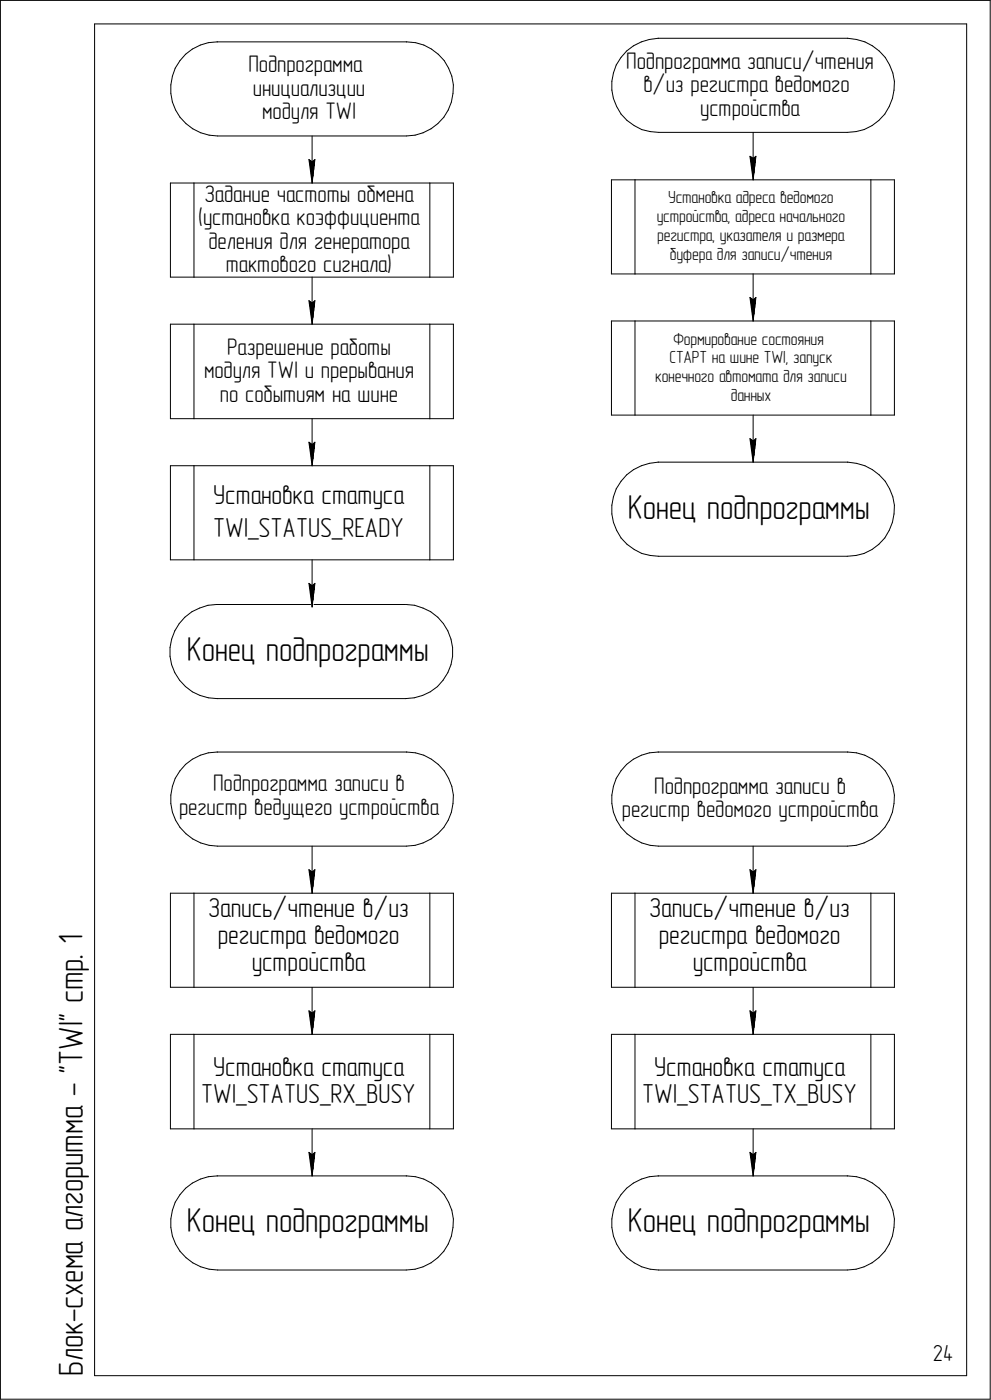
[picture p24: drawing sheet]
<svg xmlns="http://www.w3.org/2000/svg" width="210mm" height="297mm" viewBox="0 0 210 297" stroke-linecap="round" stroke-linejoin="round" font-family="sans-serif">
<defs><g id="words">
<g font-size="7.3">
<text x="133.2" y="110.2">Конец подпрограммы</text>
<text x="39.6" y="140.4">Конец подпрограммы</text>
<text x="17.6" y="203.5" transform="rotate(-90 17.6 203.5)">. 1</text>
<text x="17.6" y="213.1" transform="rotate(-90 17.6 213.1)">стр</text>
<text x="17.6" y="232.8" transform="rotate(-90 17.6 232.8)">- &quot;TWI&quot;</text>
<text x="17.6" y="261.5" transform="rotate(-90 17.6 261.5)">алгоритма</text>
<text x="39.6" y="261.7">Конец подпрограммы</text>
<text x="133.2" y="261.7">Конец подпрограммы</text>
<text x="17.6" y="280.7" transform="rotate(-90 17.6 280.7)">-</text>
<text x="17.6" y="277.9" transform="rotate(-90 17.6 277.9)">схема</text>
<text x="17.6" y="292.2" transform="rotate(-90 17.6 292.2)">Блок</text>
</g>
<g font-size="5.8">
<text x="45.2" y="107">Установка статуса</text>
<text x="45.2" y="114">TWI_STATUS_READY</text>
<text x="44.2" y="194.7">Запись/чтение в/из</text>
<text x="137.7" y="194.7">Запись/чтение в/из</text>
<text x="46.2" y="200.4">регистра ведомого</text>
<text x="139.8" y="200.4">регистра ведомого</text>
<text x="53.4" y="206.1">устройства</text>
<text x="146.9" y="206.1">устройства</text>
<text x="45.2" y="228.4">Установка статуса</text>
<text x="138.8" y="228.4">Установка статуса</text>
<text x="42.7" y="234.1">TWI_STATUS_RX_BUSY</text>
<text x="136.3" y="234.1">TWI_STATUS_TX_BUSY</text>
</g>
<g font-size="5.1">
<text x="52.7" y="15.3">Подпрограмма</text>
<text x="132.9" y="14.6">Подпрограмма записи/чтения</text>
<text x="53.6" y="20.3">инициализции</text>
<text x="136.5" y="19.6">в/из регистра ведомого</text>
<text x="55.6" y="25.3">модуля TWI</text>
<text x="148.5" y="24.6">устройства</text>
<text x="42.1" y="47.8">(установка коэффициента</text>
<text x="43.4" y="42.8">Задание частоты обмена</text>
<text x="44.2" y="52.8">деления для генератора</text>
<text x="47.9" y="57.8">тактового сигнала)</text>
<text x="48.2" y="75.3">Разрешение работы</text>
<text x="43.3" y="80.3">модуля TWI и прерывания</text>
<text x="46.7" y="85.3">по событиям на шине</text>
<text x="38" y="173">регистр ведущего устройства</text>
<text x="45.2" y="168">Подпрограмма записи в</text>
<text x="131.9" y="173.6">регистр ведомого устройства</text>
<text x="138.8" y="168.6">Подпрограмма записи в</text>
</g>
<text font-size="4.9" x="197.9" y="288.9">24</text>
<g font-size="3.7">
<text x="139.3" y="47.2">устройства, адреса начального</text>
<text x="141.8" y="43.2">Установка адреса ведомого</text>
<text x="139.4" y="51.2">регистра, указателя и размера</text>
<text x="142.1" y="55.2">буфера для записи/чтения</text>
<text x="142" y="77.2">СТАРТ на шине TWI, запуск</text>
<text x="142.8" y="73.2">Формирование состояния</text>
<text x="139" y="81.2">конечного автомата для записи</text>
<text x="155" y="85.2">данных</text>
</g>
</g></defs>
<g fill="none" stroke="#000" stroke-width=".21">
<path d="M.1 .1v297zM.1 .1h210zM20.1 5.1v287zM20.1 5.1h185zM36.2 19.8l.4 1.9zM36.2 18v1.8zM36.6 16.2l-.4 1.8zM37.2 14.5l-.6 1.7zM38.2 12.9l-1 1.6zM39.4 11.5l-1.2 1.4zM39.4 11.5l1.4-1.1zM40.8 10.4l1.7-.8z"/>
<path d="M42.5 9.6l1.7-.5zM44.2 9.1l1.9-.2zM46.1 8.9h.1M46.1 8.9h40.1zM86.3 8.9h.1M86.3 8.9l1.8 .2zM88.1 9.1l1.8 .5zM89.9 9.6l1.6 .8zM91.5 10.4l1.5 1.1zM93 11.5l1.2 1.4zM94.2 12.9l1 1.6zM95.2 14.5l.6 1.7z"/>
<path d="M95.8 16.2l.4 1.8zM96.1 19.8l-.3 1.9zM96.2 18l-.1 1.8zM129.8 19.1l.3 1.8zM129.8 17.3v1.8zM130.1 15.5l-.3 1.8zM130.7 13.8l-.6 1.7zM131.7 12.2l-1 1.6zM132.9 10.8l1.5-1.1zM132.9 10.8l-1.2 1.4zM134.4 9.7l1.7-.8zM136.1 8.9l1.7-.5z"/>
<path d="M137.8 8.4l1.8-.3zM139.6 8.1h.1M139.7 8.1h40zM179.8 8.1h.1M179.8 8.1l1.9 .3zM181.7 8.4l1.8 .5zM183.5 8.9l1.6 .8zM185.1 9.7l1.4 1.1zM186.5 10.8l1.3 1.4zM187.8 12.2l.9 1.6zM188.7 13.8l.7 1.7zM189.4 15.5l.3 1.8z"/>
<path d="M189.7 19.1l-.4 1.8zM189.7 17.3v1.8zM205.1 5.1v287zM210.1 .1v297zM36.2 38.9h4.9zM36.2 38.9v19.9zM36.6 21.7l.7 1.7zM37.3 23.4l.9 1.5zM38.2 24.9l1.3 1.3zM39.5 26.2l1.4 1.1zM40.9 27.3l1.7 .9zM41.1 38.9v19.9z"/>
<path d="M41.1 38.9h50.1zM42.6 28.2l1.8 .5zM44.4 28.7l1.7 .2zM46.1 28.9h40.1zM65.5 33.9l.7 5zM65.5 33.9l.7 .5zM66.2 34.4l.6-.5zM66.2 28.9v10zM66.8 33.9l-.6 5zM86.2 28.9l1.9-.2zM88.1 28.7l1.6-.5zM89.7 28.2l1.7-.9z"/>
<path d="M91.2 38.9v19.9zM91.2 38.9h5zM91.4 27.3l1.5-1.1zM94.1 24.9l-1.2 1.3zM95.1 23.4l-1 1.5zM95.8 21.7l-.7 1.7zM96.2 38.9v19.9zM129.7 38.2v20zM129.7 38.2h5zM130.1 20.9l.7 1.7zM130.8 22.6l.9 1.6zM131.7 24.2l1.3 1.4z"/>
<path d="M133 25.6l1.5 1.1zM134.5 26.7l1.6 .8zM134.7 38.2h50zM134.7 38.2v20zM136.1 27.5l1.8 .4zM137.9 27.9l1.8 .2zM139.7 28.1h40zM159.1 33.2l.7 .4zM159.1 33.2l.7 5zM159.8 33.6l.6-.4zM159.8 28.1v10.1zM160.4 33.2l-.6 5z"/>
<path d="M179.7 28.1l1.9-.2zM181.6 27.9l1.7-.4zM183.3 27.5l1.7-.8zM184.7 38.2v20zM184.7 38.2h5zM185 26.7l1.4-1.1zM187.7 24.2l-1.3 1.4zM188.6 22.6l-.9 1.6zM189.3 20.9l-.7 1.7zM189.7 38.2v20zM36.2 58.8h4.9zM41.1 58.8h50.1z"/>
<path d="M66.2 58.8v10zM91.2 58.8h5zM129.7 58.2h5zM134.7 58.2h50zM159.8 58.2v10zM184.7 58.2h5zM36.2 68.8h4.9zM36.2 68.8v20.1zM41.1 68.8v20.1zM41.1 68.8h50.1zM65.5 63.8l.7 5zM65.5 63.8l.7 .5z"/>
<path d="M66.2 64.3l.6-.5zM66.8 63.8l-.6 5zM91.2 68.8v20.1zM91.2 68.8h5zM96.2 68.8v20.1zM129.7 68.2v19.9zM129.7 68.2h5zM134.7 68.2h50zM134.7 68.2v19.9zM159.1 63.2l.7 .5zM159.1 63.2l.7 5zM159.8 63.7l.6-.5z"/>
<path d="M160.4 63.2l-.6 5zM184.7 68.2v19.9zM184.7 68.2h5zM189.7 68.2v19.9zM36.2 88.9h4.9zM36.2 98.9h4.9zM36.2 98.9v20zM41.1 88.9h50.1zM41.1 98.9v20zM41.1 98.9h50.1zM65.5 93.9l.7 5zM65.5 93.9l.7 .5z"/>
<path d="M66.2 94.4l.6-.5zM66.2 88.9v10zM66.8 93.9l-.6 5zM91.2 98.9v20zM91.2 98.9h5zM91.2 88.9h5zM96.2 98.9v20zM129.7 88.1h5zM134.4 99.7l1.7-.8zM134.7 88.1h50zM136.1 98.9l1.7-.5zM137.8 98.4l1.8-.3z"/>
<path d="M139.6 98.1h.1M139.7 98.1h40zM159.1 93.1l.7 .5zM159.1 93.1l.7 5zM159.8 93.6l.6-.5zM159.8 88.1v10zM160.4 93.1l-.6 5zM179.8 98.1h.1M179.8 98.1l1.9 .3zM181.7 98.4l1.8 .5zM183.5 98.9l1.6 .8zM184.7 88.1h5z"/>
<path d="M185.1 99.7l1.4 1.1zM36.2 118.9h4.9zM41.1 118.9h50.1zM66.2 118.9v10zM91.2 118.9h5zM129.8 109.1l.3 1.8zM129.8 107.3v1.8zM130.1 110.9l.7 1.7zM130.1 105.5l-.3 1.8zM130.7 103.8l-.6 1.7zM130.8 112.6l.9 1.6zM131.7 102.2l-1 1.6z"/>
<path d="M131.7 114.2l1.3 1.4zM132.9 100.8l1.5-1.1zM132.9 100.8l-1.2 1.4zM133 115.6l1.5 1.1zM134.5 116.7l1.6 .8zM136.1 117.5l1.8 .4zM137.9 117.9l1.8 .2zM139.7 118.1h40zM179.7 118.1l1.9-.2zM181.6 117.9l1.7-.4zM183.3 117.5l1.7-.8zM185 116.7l1.4-1.1z"/>
<path d="M186.5 100.8l1.3 1.4zM187.7 114.2l-1.3 1.4zM187.8 102.2l.9 1.6zM188.6 112.6l-.9 1.6zM188.7 103.8l.7 1.7zM189.3 110.9l-.7 1.7zM189.4 105.5l.3 1.8zM189.7 109.1l-.4 1.8zM189.7 107.3v1.8zM36.1 139.4l.3 1.7zM36.1 137.5v1.9zM36.4 135.7l-.3 1.8z"/>
<path d="M37.1 133.9l-.7 1.8zM38 132.4l-.9 1.5zM39.2 131.1l-1.2 1.3zM39.2 131.1l1.5-1.2zM40.7 129.9l1.6-.8zM42.3 129.1l1.8-.6zM44.1 128.5l1.8-.1zM45.9 128.4h.2zM46.1 128.4h39.9zM65.5 123.9l.7 5zM65.5 123.9l.7 .5zM66.2 124.4l.6-.5z"/>
<path d="M66.8 123.9l-.6 5zM86 128.4h.2zM86.2 128.4l1.8 .1zM88 128.5l1.7 .6zM89.7 129.1l1.7 .8zM91.4 129.9l1.5 1.2zM92.9 131.1l1.2 1.3zM94.1 132.4l.9 1.5zM95 133.9l.7 1.8zM95.7 135.7l.3 1.8zM96 137.5v1.9zM96 139.4l-.3 1.7z"/>
<path d="M36.4 141.1l.7 1.7zM37.1 142.8l1 1.6zM38.1 144.4l1.3 1.4zM39.4 145.8l1.4 1.1zM40.8 146.9l1.6 .8zM42.4 147.7l1.8 .5zM44.2 148.2l1.9 .1zM44.2 159.9l1.9-.2zM46.1 159.7h.1M46.1 148.3h39.9zM46.1 159.7h40.1zM86 148.3l1.9-.1z"/>
<path d="M86.3 159.7h.1M86.3 159.7l1.8 .2zM87.9 148.2l1.8-.5zM88.1 159.9l1.8 .5zM89.7 147.7l1.6-.8zM91.3 146.9l1.5-1.1zM94 144.4l-1.2 1.4zM95 142.8l-1 1.6zM95.7 141.1l-.7 1.7zM137.8 159.9l1.8-.2zM139.6 159.7h.1M139.7 159.7h40z"/>
<path d="M179.8 159.7h.1M179.8 159.7l1.9 .2zM181.7 159.9l1.8 .5zM36.2 170.6l.4 1.9zM36.2 168.8v1.8zM36.6 172.5l.7 1.7zM36.6 167l-.4 1.8zM37.2 165.3l-.6 1.7zM37.3 174.2l.9 1.5zM38.2 175.7l1.3 1.3zM38.2 163.7l-1 1.6zM39.4 162.3l-1.2 1.4z"/>
<path d="M39.4 162.3l1.4-1.1zM39.5 177l1.4 1.1zM40.8 161.2l1.7-.8zM40.9 178.1l1.7 .9zM42.5 160.4l1.7-.5zM42.6 179l1.8 .5zM44.4 179.5l1.7 .2zM46.1 179.7h40.1zM66.2 179.7v10zM86.2 179.7l1.9-.2zM88.1 179.5l1.6-.5zM89.7 179l1.7-.9z"/>
<path d="M89.9 160.4l1.6 .8zM91.4 178.1l1.5-1.1zM91.5 161.2l1.5 1.1zM93 162.3l1.2 1.4zM94.1 175.7l-1.2 1.3zM94.2 163.7l1 1.6zM95.1 174.2l-1 1.5zM95.2 165.3l.6 1.7zM95.8 172.5l-.7 1.7zM95.8 167l.4 1.8zM96.1 170.6l-.3 1.9zM96.2 168.8l-.1 1.8z"/>
<path d="M129.8 170.6l.3 1.9zM129.8 168.8v1.8zM130.1 172.5l.7 1.7zM130.1 167l-.3 1.8zM130.7 165.3l-.6 1.7zM130.8 174.2l.9 1.5zM131.7 163.7l-1 1.6zM131.7 175.7l1.3 1.3zM132.9 162.3l1.5-1.1zM132.9 162.3l-1.2 1.4zM133 177l1.5 1.1zM134.4 161.2l1.7-.8z"/>
<path d="M134.5 178.1l1.6 .9zM136.1 160.4l1.7-.5zM136.1 179l1.8 .5zM137.9 179.5l1.8 .2zM139.7 179.7h40zM159.8 179.7v10zM179.7 179.7l1.9-.2zM181.6 179.5l1.7-.5zM183.3 179l1.7-.9zM183.5 160.4l1.6 .8zM185 178.1l1.4-1.1zM185.1 161.2l1.4 1.1z"/>
<path d="M186.5 162.3l1.3 1.4zM187.7 175.7l-1.3 1.3zM187.8 163.7l.9 1.6zM188.6 174.2l-.9 1.5zM188.7 165.3l.7 1.7zM189.3 172.5l-.7 1.7zM189.4 167l.3 1.8zM189.7 170.6l-.4 1.9zM189.7 168.8v1.8zM36.2 189.7h4.9zM36.2 189.7v19.9zM41.1 189.7v19.9z"/>
<path d="M41.1 189.7h50.1zM65.5 184.7l.7 5zM65.5 184.7l.7 .5zM66.2 185.2l.6-.5zM66.8 184.7l-.6 5zM91.2 189.7v19.9zM91.2 189.7h5zM96.2 189.7v19.9zM129.7 189.7v19.9zM129.7 189.7h5zM134.7 189.7h50zM134.7 189.7v19.9z"/>
<path d="M159.1 184.7l.7 .5zM159.1 184.7l.7 5zM159.8 185.2l.6-.5zM160.4 184.7l-.6 5zM184.7 189.7v19.9zM184.7 189.7h5zM189.7 189.7v19.9zM36.2 209.6h4.9zM36.2 219.6h4.9zM36.2 219.6v20.1zM41.1 209.6h50.1zM41.1 219.6v20.1z"/>
<path d="M41.1 219.6h50.1zM65.5 214.6l.7 5zM65.5 214.6l.7 .5zM66.2 215.1l.6-.5zM66.2 209.6v10zM66.8 214.6l-.6 5zM91.2 219.6v20.1zM91.2 219.6h5zM91.2 209.6h5zM96.2 219.6v20.1zM129.7 219.6v20.1zM129.7 209.6h5z"/>
<path d="M129.7 219.6h5zM134.7 219.6h50zM134.7 209.6h50zM134.7 219.6v20.1zM159.1 214.6l.7 .5zM159.1 214.6l.7 5zM159.8 215.1l.6-.5zM159.8 209.6v10zM160.4 214.6l-.6 5zM184.7 219.6v20.1zM184.7 219.6h5zM184.7 209.6h5z"/>
<path d="M189.7 219.6v20.1zM36.2 239.7h4.9zM41.1 239.7h50.1zM66.2 239.7v10zM91.2 239.7h5zM129.7 239.7h5zM134.7 239.7h50zM159.8 239.7v10zM184.7 239.7h5zM36.2 258.8v1.8zM36.6 257l-.4 1.8zM37.2 255.3l-.6 1.7z"/>
<path d="M38.2 253.7l-1 1.6zM39.4 252.3l-1.2 1.4zM39.4 252.3l1.4-1.1zM40.8 251.2l1.7-.8zM42.5 250.4l1.7-.5zM44.2 249.9l1.9-.2zM46.1 249.7h.1M46.1 249.7h40.1zM65.5 244.7l.7 5zM65.5 244.7l.7 .5zM66.2 245.2l.6-.5zM66.8 244.7l-.6 5z"/>
<path d="M86.3 249.7h.1M86.3 249.7l1.8 .2zM88.1 249.9l1.8 .5zM89.9 250.4l1.6 .8zM91.5 251.2l1.5 1.1zM93 252.3l1.2 1.4zM94.2 253.7l1 1.6zM95.2 255.3l.6 1.7zM95.8 257l.4 1.8zM96.2 258.8l-.1 1.8zM129.8 258.8v1.8zM130.1 257l-.3 1.8z"/>
<path d="M130.7 255.3l-.6 1.7zM131.7 253.7l-1 1.6zM132.9 252.3l1.5-1.1zM132.9 252.3l-1.2 1.4zM134.4 251.2l1.7-.8zM136.1 250.4l1.7-.5zM137.8 249.9l1.8-.2zM139.6 249.7h.1M139.7 249.7h40zM159.1 244.7l.7 .5zM159.1 244.7l.7 5zM159.8 245.2l.6-.5z"/>
<path d="M160.4 244.7l-.6 5zM179.8 249.7h.1M179.8 249.7l1.9 .2zM181.7 249.9l1.8 .5zM183.5 250.4l1.6 .8zM185.1 251.2l1.4 1.1zM186.5 252.3l1.3 1.4zM187.8 253.7l.9 1.6zM188.7 255.3l.7 1.7zM189.4 257l.3 1.8zM189.7 258.8v1.8zM36.2 260.6l.4 1.9z"/>
<path d="M36.6 262.5l.7 1.7zM37.3 264.2l.9 1.5zM38.2 265.7l1.3 1.3zM39.5 267l1.4 1.1zM40.9 268.1l1.7 .9zM42.6 269l1.8 .5zM44.4 269.5l1.7 .2zM46.1 269.7h40.1zM86.2 269.7l1.9-.2zM88.1 269.5l1.6-.5zM89.7 269l1.7-.9zM91.4 268.1l1.5-1.1z"/>
<path d="M94.1 265.7l-1.2 1.3zM95.1 264.2l-1 1.5zM95.8 262.5l-.7 1.7zM96.1 260.6l-.3 1.9zM129.8 260.6l.3 1.9zM130.1 262.5l.7 1.7zM130.8 264.2l.9 1.5zM131.7 265.7l1.3 1.3zM133 267l1.5 1.1zM134.5 268.1l1.6 .9zM136.1 269l1.8 .5zM137.9 269.5l1.8 .2z"/>
<path d="M139.7 269.7h40zM179.7 269.7l1.9-.2zM181.6 269.5l1.7-.5zM183.3 269l1.7-.9zM185 268.1l1.4-1.1zM187.7 265.7l-1.3 1.3zM188.6 264.2l-.9 1.5zM189.3 262.5l-.7 1.7zM189.7 260.6l-.4 1.9zM.1 297.1h210zM20.1 292.1h185z"/>
</g>
<g fill="#fff" stroke="#fff" stroke-width=".21">
<path d="M64.9 33.4h2.5zM65 33.4h2.4zM65 33.5h2.4zM65 33.6h2.4zM65 33.7h2.4zM65 33.8h2.4zM65 33.9h2.4zM65 34h2.4zM65.1 34h2.2zM65.1 34.1h2.2zM65.1 34.2h2.2zM65.1 34.3h2.2zM65.1 34.4h2.2zM65.1 34.5h2.2zM65.1 34.5h2.2zM65.2 34.6h2zM65.2 34.7h2zM65.2 34.8h2zM65.2 34.9h2zM65.2 35h2zM65.2 35.1h2zM65.2 35.1h2zM65.2 35.2h1.9zM65.3 35.3h1.8zM65.3 35.4h1.8zM65.3 35.5h1.8zM65.3 35.6h1.8zM65.3 35.6h1.8zM65.3 35.7h1.8zM65.3 35.8h1.8zM65.4 35.9h1.7zM65.4 36h1.7zM65.4 36.1h1.7zM65.4 36.2h1.7zM65.4 36.2h1.7zM65.4 36.3h1.7zM65.4 36.4h1.7zM65.4 36.5h1.6zM65.4 36.6h1.6zM65.4 36.7h1.6zM65.4 36.7h1.6zM65.4 36.8h1.6zM65.4 36.9h1.6zM65.4 37h1.6zM65.4 37.1h1.5zM65.5 37.2h1.4zM65.5 37.3h1.4zM65.6 37.3h1.2zM65.6 37.4h1.2zM65.7 37.5h1.1zM65.7 37.6h1zM65.7 37.7h1zM65.8 37.8h.8zM65.8 37.8h.8zM65.9 37.9h.7zM65.9 38h.6zM66 38.1h.5zM66 38.2h.5zM66 38.3h.5zM66 38.4h.5zM66 38.4h.4zM66.1 38.5h.3zM66.1 38.6h.3z"/>
<path d="M64.9 63.3h2.5zM65 63.4h2.4zM65 63.5h2.4zM65 63.6h2.4zM65 63.7h2.4zM65 63.8h2.4zM65 63.8h2.4zM65 63.9h2.4zM65.1 64h2.2zM65.1 64.1h2.2zM65.1 64.2h2.2zM65.1 64.3h2.2zM65.1 64.3h2.2zM65.1 64.4h2.2zM65.1 64.5h2.2zM65.2 64.6h2zM65.2 64.7h2zM65.2 64.8h2zM65.2 64.9h2zM65.2 64.9h2zM65.2 65h2zM65.2 65.1h2zM65.2 65.2h1.9zM65.3 65.3h1.8zM65.3 65.4h1.8zM65.3 65.4h1.8zM65.3 65.5h1.8zM65.3 65.6h1.8zM65.3 65.7h1.8zM65.3 65.8h1.8zM65.4 65.9h1.7zM65.4 66h1.7zM65.4 66h1.7zM65.4 66.1h1.7zM65.4 66.2h1.7zM65.4 66.3h1.7zM65.4 66.4h1.7zM65.4 66.5h1.6zM65.4 66.5h1.6zM65.4 66.6h1.6zM65.4 66.7h1.6zM65.4 66.8h1.6zM65.4 66.9h1.6zM65.4 67h1.6zM65.4 67.1h1.5zM65.5 67.1h1.4zM65.5 67.2h1.4zM65.6 67.3h1.2zM65.6 67.4h1.2zM65.7 67.5h1.1zM65.7 67.6h1zM65.7 67.6h1zM65.8 67.7h.8zM65.8 67.8h.8zM65.9 67.9h.7zM65.9 68h.6zM66 68.1h.5zM66 68.2h.5zM66 68.2h.5zM66 68.3h.5zM66 68.4h.4zM66.1 68.5h.3zM66.1 68.6h.3z"/>
<path d="M64.9 93.4h2.5zM65 93.5h2.4zM65 93.6h2.4zM65 93.6h2.4zM65 93.7h2.4zM65 93.8h2.4zM65 93.9h2.4zM65 94h2.4zM65.1 94.1h2.2zM65.1 94.1h2.2zM65.1 94.2h2.2zM65.1 94.3h2.2zM65.1 94.4h2.2zM65.1 94.5h2.2zM65.1 94.6h2.2zM65.2 94.7h2zM65.2 94.7h2zM65.2 94.8h2zM65.2 94.9h2zM65.2 95h2zM65.2 95.1h2zM65.2 95.2h2zM65.2 95.3h1.9zM65.3 95.3h1.8zM65.3 95.4h1.8zM65.3 95.5h1.8zM65.3 95.6h1.8zM65.3 95.7h1.8zM65.3 95.8h1.8zM65.3 95.8h1.8zM65.4 95.9h1.7zM65.4 96h1.7zM65.4 96.1h1.7zM65.4 96.2h1.7zM65.4 96.3h1.7zM65.4 96.4h1.7zM65.4 96.4h1.7zM65.4 96.5h1.6zM65.4 96.6h1.6zM65.4 96.7h1.6zM65.4 96.8h1.6zM65.4 96.9h1.6zM65.4 96.9h1.6zM65.4 97h1.6zM65.4 97.1h1.5zM65.5 97.2h1.4zM65.5 97.3h1.4zM65.6 97.4h1.2zM65.6 97.5h1.2zM65.7 97.5h1.1zM65.7 97.6h1zM65.7 97.7h1zM65.8 97.8h.8zM65.8 97.9h.8zM65.9 98h.7zM65.9 98h.6zM66 98.1h.5zM66 98.2h.5zM66 98.3h.5zM66 98.4h.5zM66 98.5h.4zM66.1 98.6h.3zM66.1 98.6h.3z"/>
<path d="M45.2 102.5h40.5zM45.2 102.6h40.5zM45.2 102.7h40.5zM45.2 102.8h40.5zM45.2 102.9h40.5zM45.2 103h40.5zM45.2 103h40.5zM45.2 103.1h40.5zM45.2 103.2h40.5zM45.2 103.3h40.5zM45.2 103.4h40.5zM45.2 103.5h40.5zM45.2 103.5h40.5zM45.2 103.6h40.5zM45.2 103.7h40.5zM45.2 103.8h40.5zM45.2 103.9h40.5zM45.2 104h40.5zM45.2 104.1h40.5zM45.2 104.1h40.5zM45.2 104.2h40.5zM45.2 104.3h40.5zM45.2 104.4h40.5zM45.2 104.5h40.5zM45.2 104.6h40.5zM45.2 104.6h40.5zM45.2 104.7h40.5zM45.2 104.8h40.5zM45.2 104.9h40.5zM45.2 105h40.5zM45.2 105.1h40.5zM45.2 105.2h40.5zM45.2 105.2h40.5zM45.2 105.3h40.5zM45.2 105.4h40.5zM45.2 105.5h40.5zM45.2 105.6h40.5zM45.2 105.7h40.5zM45.2 105.7h40.5zM45.2 105.8h40.5zM45.2 105.9h40.5zM45.2 106h40.5zM45.2 106.1h40.5zM45.2 106.2h40.5zM45.2 106.3h40.5zM45.2 106.3h40.5zM45.2 106.4h40.5zM45.2 106.5h40.5zM45.2 106.6h40.5zM45.2 106.7h40.5zM45.2 106.8h40.5zM45.2 106.8h40.5zM45.2 106.9h40.5zM45.2 107h40.5zM45.2 107.1h40.5zM45.2 107.2h40.5zM45.2 107.3h40.5zM45.2 107.4h40.5zM45.2 107.4h40.5zM45.2 107.5h40.5zM45.2 107.6h40.5zM45.2 107.7h40.5zM45.2 107.8h40.5zM45.2 107.9h40.5zM45.2 108h40.5zM45.2 108h40.5zM45.2 108.1h40.5z"/>
<path d="M45.2 109.5h40.5zM45.2 109.6h40.5zM45.2 109.6h40.5zM45.2 109.7h40.5zM45.2 109.8h40.5zM45.2 109.9h40.5zM45.2 110h40.5zM45.2 110.1h40.5zM45.2 110.2h40.5zM45.2 110.2h40.5zM45.2 110.3h40.5zM45.2 110.4h40.5zM45.2 110.5h40.5zM45.2 110.6h40.5zM45.2 110.7h40.5zM45.2 110.7h40.5zM45.2 110.8h40.5zM45.2 110.9h40.5zM45.2 111h40.5zM45.2 111.1h40.5zM45.2 111.2h40.5zM45.2 111.3h40.5zM45.2 111.3h40.5zM45.2 111.4h40.5zM45.2 111.5h40.5zM45.2 111.6h40.5zM45.2 111.7h40.5zM45.2 111.8h40.5zM45.2 111.8h40.5zM45.2 111.9h40.5zM45.2 112h40.5zM45.2 112.1h40.5zM45.2 112.2h40.5zM45.2 112.3h40.5zM45.2 112.4h40.5zM45.2 112.4h40.5zM45.2 112.5h40.5zM45.2 112.6h40.5zM45.2 112.7h40.5zM45.2 112.8h40.5zM45.2 112.9h40.5zM45.2 112.9h40.5zM45.2 113h40.5zM45.2 113.1h40.5zM45.2 113.2h40.5zM45.2 113.3h40.5zM45.2 113.4h40.5zM45.2 113.5h40.5zM45.2 113.5h40.5zM45.2 113.6h40.5zM45.2 113.7h40.5zM45.2 113.8h40.5zM45.2 113.9h40.5zM45.2 114h40.5zM45.2 114h40.5zM45.2 114.1h40.5zM45.2 114.2h40.5zM45.2 114.3h40.5zM45.2 114.4h40.5zM45.2 114.5h40.5zM45.2 114.6h40.5zM45.2 114.6h40.5zM45.2 114.7h40.5zM45.2 114.8h40.5zM45.2 114.9h40.5zM45.2 115h40.5zM45.2 115.1h40.5zM45.2 115.1h40.5z"/>
<path d="M64.9 123.4h2.5zM65 123.4h2.4zM65 123.5h2.4zM65 123.6h2.4zM65 123.7h2.4zM65 123.8h2.4zM65 123.9h2.4zM65 124h2.4zM65.1 124h2.2zM65.1 124.1h2.2zM65.1 124.2h2.2zM65.1 124.3h2.2zM65.1 124.4h2.2zM65.1 124.5h2.2zM65.1 124.5h2.2zM65.2 124.6h2zM65.2 124.7h2zM65.2 124.8h2zM65.2 124.9h2zM65.2 125h2zM65.2 125.1h2zM65.2 125.1h2zM65.2 125.2h1.9zM65.3 125.3h1.8zM65.3 125.4h1.8zM65.3 125.5h1.8zM65.3 125.6h1.8zM65.3 125.6h1.8zM65.3 125.7h1.8zM65.3 125.8h1.8zM65.4 125.9h1.7zM65.4 126h1.7zM65.4 126.1h1.7zM65.4 126.2h1.7zM65.4 126.2h1.7zM65.4 126.3h1.7zM65.4 126.4h1.7zM65.4 126.5h1.6zM65.4 126.6h1.6zM65.4 126.7h1.6zM65.4 126.7h1.6zM65.4 126.8h1.6zM65.4 126.9h1.6zM65.4 127h1.6zM65.4 127.1h1.5zM65.5 127.2h1.4zM65.5 127.3h1.4zM65.6 127.3h1.2zM65.6 127.4h1.2zM65.7 127.5h1.1zM65.7 127.6h1zM65.7 127.7h1zM65.8 127.8h.8zM65.8 127.8h.8zM65.9 127.9h.7zM65.9 128h.6zM66 128.1h.5zM66 128.2h.5zM66 128.3h.5zM66 128.4h.5zM66 128.4h.4zM66.1 128.5h.3zM66.1 128.6h.3z"/>
<path d="M158.5 32.7h2.5zM158.6 32.8h2.4zM158.6 32.9h2.4zM158.6 32.9h2.4zM158.6 33h2.4zM158.6 33.1h2.4zM158.6 33.2h2.4zM158.6 33.3h2.4zM158.7 33.4h2.2zM158.7 33.4h2.2zM158.7 33.5h2.2zM158.7 33.6h2.2zM158.7 33.7h2.2zM158.7 33.8h2.2zM158.7 33.9h2.2zM158.7 34h2.1zM158.7 34h2.1zM158.7 34.1h2.1zM158.7 34.2h2.1zM158.7 34.3h2.1zM158.7 34.4h2.1zM158.7 34.5h2.1zM158.7 34.5h2zM158.8 34.6h1.9zM158.8 34.7h1.9zM158.8 34.8h1.9zM158.8 34.9h1.9zM158.8 35h1.9zM158.8 35.1h1.9zM158.8 35.1h1.9zM158.9 35.2h1.7zM158.9 35.3h1.7zM158.9 35.4h1.7zM158.9 35.5h1.7zM158.9 35.6h1.7zM158.9 35.6h1.7zM158.9 35.7h1.7zM159 35.8h1.5zM159 35.9h1.5zM159 36h1.5zM159 36.1h1.5zM159 36.2h1.5zM159 36.2h1.5zM159 36.3h1.5zM159 36.4h1.4zM159.1 36.5h1.3zM159.1 36.6h1.3zM159.2 36.7h1.2zM159.2 36.7h1.2zM159.3 36.8h1.1zM159.3 36.9h1zM159.3 37h1zM159.3 37.1h.9zM159.3 37.2h.9zM159.4 37.3h.8zM159.4 37.3h.7zM159.5 37.4h.6zM159.5 37.5h.6zM159.5 37.6h.5zM159.6 37.7h.4zM159.6 37.8h.3zM159.7 37.8h.2zM159.7 37.9h.2z"/>
<path d="M141.7 40.4h35.1zM141.7 40.5h35.1zM141.7 40.6h35.1zM141.7 40.6h35.1zM141.7 40.7h35.1zM141.7 40.8h35.1zM141.7 40.9h35.1zM141.7 41h35.1zM141.7 41.1h35.1zM141.7 41.1h35.1zM141.7 41.2h35.1zM141.7 41.3h35.1zM141.7 41.4h35.1zM141.7 41.5h35.1zM141.7 41.6h35.1zM141.7 41.7h35.1zM141.7 41.7h35.1zM141.7 41.8h35.1zM141.7 41.9h35.1zM141.7 42h35.1zM141.7 42.1h35.1zM141.7 42.2h35.1zM141.7 42.2h35.1zM141.7 42.3h35.1zM141.7 42.4h35.1zM141.7 42.5h35.1zM141.7 42.6h35.1zM141.7 42.7h35.1zM141.7 42.8h35.1zM141.7 42.8h35.1zM141.7 42.9h35.1zM141.7 43h35.1zM141.7 43.1h35.1zM141.7 43.2h35.1zM141.7 43.3h35.1zM141.7 43.3h35.1zM141.7 43.4h35.1zM141.7 43.5h35.1zM141.7 43.6h35.1zM141.7 43.7h35.1zM141.7 43.8h35.1zM141.7 43.9h35.1z"/>
<path d="M139.3 44.4h39.9zM139.3 44.5h39.9zM139.3 44.5h39.9zM139.3 44.6h39.9zM139.3 44.7h39.9zM139.3 44.8h39.9zM139.3 44.9h39.9zM139.3 45h39.9zM139.3 45h39.9zM139.3 45.1h39.9zM139.3 45.2h39.9zM139.3 45.3h39.9zM139.3 45.4h39.9zM139.3 45.5h39.9zM139.3 45.6h39.9zM139.3 45.6h39.9zM139.3 45.7h39.9zM139.3 45.8h39.9zM139.3 45.9h39.9zM139.3 46h39.9zM139.3 46.1h39.9zM139.3 46.1h39.9zM139.3 46.2h39.9zM139.3 46.3h39.9zM139.3 46.4h39.9zM139.3 46.5h39.9zM139.3 46.6h39.9zM139.3 46.7h39.9zM139.3 46.7h39.9zM139.3 46.8h39.9zM139.3 46.9h39.9zM139.3 47h39.9zM139.3 47.1h39.9zM139.3 47.2h39.9zM139.3 47.2h39.9zM139.3 47.3h39.9zM139.3 47.4h39.9zM139.3 47.5h39.9zM139.3 47.6h39.9zM139.3 47.7h39.9zM139.3 47.8h39.9zM139.3 47.8h39.9z"/>
<path d="M139.4 48.3h39.8zM139.4 48.4h39.8zM139.4 48.5h39.8zM139.4 48.6h39.8zM139.4 48.7h39.8zM139.4 48.8h39.8zM139.4 48.9h39.8zM139.4 48.9h39.8zM139.4 49h39.8zM139.4 49.1h39.8zM139.4 49.2h39.8zM139.4 49.3h39.8zM139.4 49.4h39.8zM139.4 49.4h39.8zM139.4 49.5h39.8zM139.4 49.6h39.8zM139.4 49.7h39.8zM139.4 49.8h39.8zM139.4 49.9h39.8zM139.4 50h39.8zM139.4 50h39.8zM139.4 50.1h39.8zM139.4 50.2h39.8zM139.4 50.3h39.8zM139.4 50.4h39.8zM139.4 50.5h39.8zM139.4 50.5h39.8zM139.4 50.6h39.8zM139.4 50.7h39.8zM139.4 50.8h39.8zM139.4 50.9h39.8zM139.4 51h39.8zM139.4 51.1h39.8zM139.4 51.1h39.8zM139.4 51.2h39.8zM139.4 51.3h39.8zM139.4 51.4h39.8zM139.4 51.5h39.8zM139.4 51.6h39.8zM139.4 51.6h39.8zM139.4 51.7h39.8zM139.4 51.8h39.8z"/>
<path d="M142.1 52.4h34.3zM142.1 52.5h34.3zM142.1 52.6h34.3zM142.1 52.7h34.3zM142.1 52.7h34.3zM142.1 52.8h34.3zM142.1 52.9h34.3zM142.1 53h34.3zM142.1 53.1h34.3zM142.1 53.2h34.3zM142.1 53.3h34.3zM142.1 53.3h34.3zM142.1 53.4h34.3zM142.1 53.5h34.3zM142.1 53.6h34.3zM142.1 53.7h34.3zM142.1 53.8h34.3zM142.1 53.8h34.3zM142.1 53.9h34.3zM142.1 54h34.3zM142.1 54.1h34.3zM142.1 54.2h34.3zM142.1 54.3h34.3zM142.1 54.4h34.3zM142.1 54.4h34.3zM142.1 54.5h34.3zM142.1 54.6h34.3zM142.1 54.7h34.3zM142.1 54.8h34.3zM142.1 54.9h34.3zM142.1 54.9h34.3zM142.1 55h34.3zM142.1 55.1h34.3zM142.1 55.2h34.3zM142.1 55.3h34.3zM142.1 55.4h34.3zM142.1 55.5h34.3zM142.1 55.5h34.3zM142.1 55.6h34.3zM142.1 55.7h34.3zM142.1 55.8h34.3zM142.1 55.9h34.3z"/>
<path d="M158.5 62.7h2.5zM158.6 62.7h2.4zM158.6 62.8h2.4zM158.6 62.9h2.4zM158.6 63h2.4zM158.6 63.1h2.4zM158.6 63.2h2.4zM158.6 63.2h2.4zM158.7 63.3h2.2zM158.7 63.4h2.2zM158.7 63.5h2.2zM158.7 63.6h2.2zM158.7 63.7h2.2zM158.7 63.8h2.2zM158.7 63.8h2.2zM158.7 63.9h2.1zM158.7 64h2.1zM158.7 64.1h2.1zM158.7 64.2h2.1zM158.7 64.3h2.1zM158.7 64.3h2.1zM158.7 64.4h2.1zM158.7 64.5h2zM158.8 64.6h1.9zM158.8 64.7h1.9zM158.8 64.8h1.9zM158.8 64.9h1.9zM158.8 64.9h1.9zM158.8 65h1.9zM158.8 65.1h1.9zM158.9 65.2h1.7zM158.9 65.3h1.7zM158.9 65.4h1.7zM158.9 65.4h1.7zM158.9 65.5h1.7zM158.9 65.6h1.7zM158.9 65.7h1.7zM159 65.8h1.5zM159 65.9h1.5zM159 66h1.5zM159 66h1.5zM159 66.1h1.5zM159 66.2h1.5zM159 66.3h1.5zM159 66.4h1.4zM159.1 66.5h1.3zM159.1 66.5h1.3zM159.2 66.6h1.2zM159.2 66.7h1.2zM159.3 66.8h1.1zM159.3 66.9h1zM159.3 67h1zM159.3 67.1h.9zM159.3 67.1h.9zM159.4 67.2h.8zM159.4 67.3h.7zM159.5 67.4h.6zM159.5 67.5h.6zM159.5 67.6h.5zM159.6 67.6h.4zM159.6 67.7h.3zM159.7 67.8h.2zM159.7 67.9h.2z"/>
<path d="M158.5 92.6h2.5zM158.6 92.7h2.4zM158.6 92.8h2.4zM158.6 92.9h2.4zM158.6 93h2.4zM158.6 93h2.4zM158.6 93.1h2.4zM158.6 93.2h2.4zM158.7 93.3h2.2zM158.7 93.4h2.2zM158.7 93.5h2.2zM158.7 93.6h2.2zM158.7 93.6h2.2zM158.7 93.7h2.2zM158.7 93.8h2.2zM158.7 93.9h2.1zM158.7 94h2.1zM158.7 94.1h2.1zM158.7 94.1h2.1zM158.7 94.2h2.1zM158.7 94.3h2.1zM158.7 94.4h2.1zM158.7 94.5h2zM158.8 94.6h1.9zM158.8 94.7h1.9zM158.8 94.7h1.9zM158.8 94.8h1.9zM158.8 94.9h1.9zM158.8 95h1.9zM158.8 95.1h1.9zM158.9 95.2h1.7zM158.9 95.2h1.7zM158.9 95.3h1.7zM158.9 95.4h1.7zM158.9 95.5h1.7zM158.9 95.6h1.7zM158.9 95.7h1.7zM159 95.8h1.5zM159 95.8h1.5zM159 95.9h1.5zM159 96h1.5zM159 96.1h1.5zM159 96.2h1.5zM159 96.3h1.5zM159 96.4h1.4zM159.1 96.4h1.3zM159.1 96.5h1.3zM159.2 96.6h1.2zM159.2 96.7h1.2zM159.3 96.8h1.1zM159.3 96.9h1zM159.3 96.9h1zM159.3 97h.9zM159.3 97.1h.9zM159.4 97.2h.8zM159.4 97.3h.7zM159.5 97.4h.6zM159.5 97.5h.6zM159.5 97.5h.5zM159.6 97.6h.4zM159.6 97.7h.3zM159.7 97.8h.2zM159.7 97.9h.2z"/>
<path d="M133.2 104.6h51.3zM133.2 104.6h51.3zM133.2 104.7h51.3zM133.2 104.8h51.3zM133.2 104.9h51.3zM133.2 105h51.3zM133.2 105.1h51.3zM133.2 105.2h51.3zM133.2 105.2h51.3zM133.2 105.3h51.3zM133.2 105.4h51.3zM133.2 105.5h51.3zM133.2 105.6h51.3zM133.2 105.7h51.3zM133.2 105.7h51.3zM133.2 105.8h51.3zM133.2 105.9h51.3zM133.2 106h51.3zM133.2 106.1h51.3zM133.2 106.2h51.3zM133.2 106.3h51.3zM133.2 106.3h51.3zM133.2 106.4h51.3zM133.2 106.5h51.3zM133.2 106.6h51.3zM133.2 106.7h51.3zM133.2 106.8h51.3zM133.2 106.8h51.3zM133.2 106.9h51.3zM133.2 107h51.3zM133.2 107.1h51.3zM133.2 107.2h51.3zM133.2 107.3h51.3zM133.2 107.4h51.3zM133.2 107.4h51.3zM133.2 107.5h51.3zM133.2 107.6h51.3zM133.2 107.7h51.3zM133.2 107.8h51.3zM133.2 107.9h51.3zM133.2 108h51.3zM133.2 108h51.3zM133.2 108.1h51.3zM133.2 108.2h51.3zM133.2 108.3h51.3zM133.2 108.4h51.3zM133.2 108.5h51.3zM133.2 108.5h51.3zM133.2 108.6h51.3zM133.2 108.7h51.3zM133.2 108.8h51.3zM133.2 108.9h51.3zM133.2 109h51.3zM133.2 109.1h51.3zM133.2 109.1h51.3zM133.2 109.2h51.3zM133.2 109.3h51.3zM133.2 109.4h51.3zM133.2 109.5h51.3zM133.2 109.6h51.3zM133.2 109.6h51.3zM133.2 109.7h51.3zM133.2 109.8h51.3zM133.2 109.9h51.3zM133.2 110h51.3zM133.2 110.1h51.3zM133.2 110.2h51.3zM133.2 110.2h51.3zM133.2 110.3h51.3zM133.2 110.4h51.3zM133.2 110.5h51.3zM133.2 110.6h51.3zM133.2 110.7h51.3zM133.2 110.7h51.3zM133.2 110.8h51.3zM133.2 110.9h51.3zM133.2 111h51.3zM133.2 111.1h51.3zM133.2 111.2h51.3zM133.2 111.3h51.3zM133.2 111.3h51.3zM133.2 111.4h51.3zM133.2 111.5h51.3zM133.2 111.6h51.3zM133.2 111.7h51.3z"/>
<path d="M39.6 134.8h51.3zM39.6 134.9h51.3zM39.6 135h51.3zM39.6 135h51.3zM39.6 135.1h51.3zM39.6 135.2h51.3zM39.6 135.3h51.3zM39.6 135.4h51.3zM39.6 135.5h51.3zM39.6 135.6h51.3zM39.6 135.6h51.3zM39.6 135.7h51.3zM39.6 135.8h51.3zM39.6 135.9h51.3zM39.6 136h51.3zM39.6 136.1h51.3zM39.6 136.1h51.3zM39.6 136.2h51.3zM39.6 136.3h51.3zM39.6 136.4h51.3zM39.6 136.5h51.3zM39.6 136.6h51.3zM39.6 136.7h51.3zM39.6 136.7h51.3zM39.6 136.8h51.3zM39.6 136.9h51.3zM39.6 137h51.3zM39.6 137.1h51.3zM39.6 137.2h51.3zM39.6 137.2h51.3zM39.6 137.3h51.3zM39.6 137.4h51.3zM39.6 137.5h51.3zM39.6 137.6h51.3zM39.6 137.7h51.3zM39.6 137.8h51.3zM39.6 137.8h51.3zM39.6 137.9h51.3zM39.6 138h51.3zM39.6 138.1h51.3zM39.6 138.2h51.3zM39.6 138.3h51.3zM39.6 138.3h51.3zM39.6 138.4h51.3zM39.6 138.5h51.3zM39.6 138.6h51.3zM39.6 138.7h51.3zM39.6 138.8h51.3zM39.6 138.9h51.3zM39.6 138.9h51.3zM39.6 139h51.3zM39.6 139.1h51.3zM39.6 139.2h51.3zM39.6 139.3h51.3zM39.6 139.4h51.3zM39.6 139.4h51.3zM39.6 139.5h51.3zM39.6 139.6h51.3zM39.6 139.7h51.3zM39.6 139.8h51.3zM39.6 139.9h51.3zM39.6 140h51.3zM39.6 140h51.3zM39.6 140.1h51.3zM39.6 140.2h51.3zM39.6 140.3h51.3zM39.6 140.4h51.3zM39.6 140.5h51.3zM39.6 140.5h51.3zM39.6 140.6h51.3zM39.6 140.7h51.3zM39.6 140.8h51.3zM39.6 140.9h51.3zM39.6 141h51.3zM39.6 141.1h51.3zM39.6 141.1h51.3zM39.6 141.2h51.3zM39.6 141.3h51.3zM39.6 141.4h51.3zM39.6 141.5h51.3zM39.6 141.6h51.3zM39.6 141.6h51.3zM39.6 141.7h51.3zM39.6 141.8h51.3z"/>
<path d="M52.7 11.3h25.7zM52.7 11.4h25.7zM52.7 11.5h25.7zM52.7 11.6h25.7zM52.7 11.7h25.7zM52.7 11.8h25.7zM52.7 11.9h25.7zM52.7 11.9h25.7zM52.7 12h25.7zM52.7 12.1h25.7zM52.7 12.2h25.7zM52.7 12.3h25.7zM52.7 12.4h25.7zM52.7 12.4h25.7zM52.7 12.5h25.7zM52.7 12.6h25.7zM52.7 12.7h25.7zM52.7 12.8h25.7zM52.7 12.9h25.7zM52.7 13h25.7zM52.7 13h25.7zM52.7 13.1h25.7zM52.7 13.2h25.7zM52.7 13.3h25.7zM52.7 13.4h25.7zM52.7 13.5h25.7zM52.7 13.5h25.7zM52.7 13.6h25.7zM52.7 13.7h25.7zM52.7 13.8h25.7zM52.7 13.9h25.7zM52.7 14h25.7zM52.7 14.1h25.7zM52.7 14.1h25.7zM52.7 14.2h25.7zM52.7 14.3h25.7zM52.7 14.4h25.7zM52.7 14.5h25.7zM52.7 14.6h25.7zM52.7 14.6h25.7zM52.7 14.7h25.7zM52.7 14.8h25.7zM52.7 14.9h25.7zM52.7 15h25.7zM52.7 15.1h25.7zM52.7 15.2h25.7zM52.7 15.2h25.7zM52.7 15.3h25.7zM52.7 15.4h25.7zM52.7 15.5h25.7zM52.7 15.6h25.7zM52.7 15.7h25.7zM52.7 15.7h25.7zM52.7 15.8h25.7zM52.7 15.9h25.7zM52.7 16h25.7zM52.7 16.1h25.7zM52.7 16.2h25.7zM52.7 16.3h25.7z"/>
<path d="M53.7 16.3h23.8zM53.7 16.4h23.8zM53.7 16.5h23.8zM53.7 16.6h23.8zM53.7 16.7h23.8zM53.7 16.8h23.8zM53.7 16.8h23.8zM53.7 16.9h23.8zM53.7 17h23.8zM53.7 17.1h23.8zM53.7 17.2h23.8zM53.7 17.3h23.8zM53.7 17.4h23.8zM53.7 17.4h23.8zM53.7 17.5h23.8zM53.7 17.6h23.8zM53.7 17.7h23.8zM53.7 17.8h23.8zM53.7 17.9h23.8zM53.7 17.9h23.8zM53.7 18h23.8zM53.7 18.1h23.8zM53.7 18.2h23.8zM53.7 18.3h23.8zM53.7 18.4h23.8zM53.7 18.5h23.8zM53.7 18.5h23.8zM53.7 18.6h23.8zM53.7 18.7h23.8zM53.7 18.8h23.8zM53.7 18.9h23.8zM53.7 19h23.8zM53.7 19.1h23.8zM53.7 19.1h23.8zM53.7 19.2h23.8zM53.7 19.3h23.8zM53.7 19.4h23.8zM53.7 19.5h23.8zM53.7 19.6h23.8zM53.7 19.6h23.8zM53.7 19.7h23.8zM53.7 19.8h23.8zM53.7 19.9h23.8zM53.7 20h23.8zM53.7 20.1h23.8zM53.7 20.2h23.8zM53.7 20.2h23.8zM53.7 20.3h23.8zM53.7 20.4h23.8zM53.7 20.5h23.8zM53.7 20.6h23.8zM53.7 20.7h23.8zM53.7 20.7h23.8zM53.7 20.8h23.8zM53.7 20.9h23.8zM53.7 21h23.8zM53.7 21.1h23.8zM53.7 21.2h23.8zM53.7 21.3h23.8z"/>
<path d="M55.6 21.3h19.9zM55.6 21.4h19.9zM55.6 21.5h19.9zM55.6 21.6h19.9zM55.6 21.7h19.9zM55.6 21.8h19.9zM55.6 21.8h19.9zM55.6 21.9h19.9zM55.6 22h19.9zM55.6 22.1h19.9zM55.6 22.2h19.9zM55.6 22.3h19.9zM55.6 22.4h19.9zM55.6 22.4h19.9zM55.6 22.5h19.9zM55.6 22.6h19.9zM55.6 22.7h19.9zM55.6 22.8h19.9zM55.6 22.9h19.9zM55.6 22.9h19.9zM55.6 23h19.9zM55.6 23.1h19.9zM55.6 23.2h19.9zM55.6 23.3h19.9zM55.6 23.4h19.9zM55.6 23.5h19.9zM55.6 23.5h19.9zM55.6 23.6h19.9zM55.6 23.7h19.9zM55.6 23.8h19.9zM55.6 23.9h19.9zM55.6 24h19.9zM55.6 24h19.9zM55.6 24.1h19.9zM55.6 24.2h19.9zM55.6 24.3h19.9zM55.6 24.4h19.9zM55.6 24.5h19.9zM55.6 24.6h19.9zM55.6 24.6h19.9zM55.6 24.7h19.9zM55.6 24.8h19.9zM55.6 24.9h19.9zM55.6 25h19.9zM55.6 25.1h19.9zM55.6 25.1h19.9zM55.6 25.2h19.9zM55.6 25.3h19.9zM55.6 25.4h19.9zM55.6 25.5h19.9zM55.6 25.6h19.9zM55.6 25.7h19.9zM55.6 25.7h19.9zM55.6 25.8h19.9zM55.6 25.9h19.9zM55.6 26h19.9zM55.6 26.1h19.9zM55.6 26.2h19.9zM55.6 26.2h19.9z"/>
<path d="M158.5 184.1h2.5zM158.6 184.2h2.4zM158.6 184.3h2.4zM158.6 184.4h2.4zM158.6 184.5h2.4zM158.6 184.6h2.4zM158.6 184.7h2.4zM158.6 184.7h2.4zM158.7 184.8h2.2zM158.7 184.9h2.2zM158.7 185h2.2zM158.7 185.1h2.2zM158.7 185.2h2.2zM158.7 185.3h2.2zM158.7 185.3h2.2zM158.7 185.4h2.1zM158.7 185.5h2.1zM158.7 185.6h2.1zM158.7 185.7h2.1zM158.7 185.8h2.1zM158.7 185.8h2.1zM158.7 185.9h2.1zM158.7 186h2zM158.8 186.1h1.9zM158.8 186.2h1.9zM158.8 186.3h1.9zM158.8 186.4h1.9zM158.8 186.4h1.9zM158.8 186.5h1.9zM158.8 186.6h1.9zM158.9 186.7h1.7zM158.9 186.8h1.7zM158.9 186.9h1.7zM158.9 186.9h1.7zM158.9 187h1.7zM158.9 187.1h1.7zM158.9 187.2h1.7zM159 187.3h1.5zM159 187.4h1.5zM159 187.5h1.5zM159 187.5h1.5zM159 187.6h1.5zM159 187.7h1.5zM159 187.8h1.5zM159 187.9h1.4zM159.1 188h1.3zM159.1 188h1.3zM159.2 188.1h1.2zM159.2 188.2h1.2zM159.3 188.3h1.1zM159.3 188.4h1zM159.3 188.5h1zM159.3 188.6h.9zM159.3 188.6h.9zM159.4 188.7h.8zM159.4 188.8h.7zM159.5 188.9h.6zM159.5 189h.6zM159.5 189.1h.5zM159.6 189.1h.4zM159.6 189.2h.3zM159.7 189.3h.2zM159.7 189.4h.2z"/>
<path d="M137.8 190.2h42.5zM137.8 190.2h42.5zM137.8 190.3h42.5zM137.8 190.4h42.5zM137.8 190.5h42.5zM137.8 190.6h42.5zM137.8 190.7h42.5zM137.8 190.8h42.5zM137.8 190.8h42.5zM137.8 190.9h42.5zM137.8 191h42.5zM137.8 191.1h42.5zM137.8 191.2h42.5zM137.8 191.3h42.5zM137.8 191.3h42.5zM137.8 191.4h42.5zM137.8 191.5h42.5zM137.8 191.6h42.5zM137.8 191.7h42.5zM137.8 191.8h42.5zM137.8 191.9h42.5zM137.8 191.9h42.5zM137.8 192h42.5zM137.8 192.1h42.5zM137.8 192.2h42.5zM137.8 192.3h42.5zM137.8 192.4h42.5zM137.8 192.4h42.5zM137.8 192.5h42.5zM137.8 192.6h42.5zM137.8 192.7h42.5zM137.8 192.8h42.5zM137.8 192.9h42.5zM137.8 193h42.5zM137.8 193h42.5zM137.8 193.1h42.5zM137.8 193.2h42.5zM137.8 193.3h42.5zM137.8 193.4h42.5zM137.8 193.5h42.5zM137.8 193.5h42.5zM137.8 193.6h42.5zM137.8 193.7h42.5zM137.8 193.8h42.5zM137.8 193.9h42.5zM137.8 194h42.5zM137.8 194.1h42.5zM137.8 194.1h42.5zM137.8 194.2h42.5zM137.8 194.3h42.5zM137.8 194.4h42.5zM137.8 194.5h42.5zM137.8 194.6h42.5zM137.8 194.6h42.5zM137.8 194.7h42.5zM137.8 194.8h42.5zM137.8 194.9h42.5zM137.8 195h42.5zM137.8 195.1h42.5zM137.8 195.2h42.5zM137.8 195.2h42.5zM137.8 195.3h42.5zM137.8 195.4h42.5zM137.8 195.5h42.5zM137.8 195.6h42.5zM137.8 195.7h42.5zM137.8 195.7h42.5zM137.8 195.8h42.5z"/>
<path d="M139.8 195.9h38.5zM139.8 196h38.5zM139.8 196.1h38.5zM139.8 196.2h38.5zM139.8 196.3h38.5zM139.8 196.3h38.5zM139.8 196.4h38.5zM139.8 196.5h38.5zM139.8 196.6h38.5zM139.8 196.7h38.5zM139.8 196.8h38.5zM139.8 196.9h38.5zM139.8 196.9h38.5zM139.8 197h38.5zM139.8 197.1h38.5zM139.8 197.2h38.5zM139.8 197.3h38.5zM139.8 197.4h38.5zM139.8 197.4h38.5zM139.8 197.5h38.5zM139.8 197.6h38.5zM139.8 197.7h38.5zM139.8 197.8h38.5zM139.8 197.9h38.5zM139.8 198h38.5zM139.8 198h38.5zM139.8 198.1h38.5zM139.8 198.2h38.5zM139.8 198.3h38.5zM139.8 198.4h38.5zM139.8 198.5h38.5zM139.8 198.5h38.5zM139.8 198.6h38.5zM139.8 198.7h38.5zM139.8 198.8h38.5zM139.8 198.9h38.5zM139.8 199h38.5zM139.8 199.1h38.5zM139.8 199.1h38.5zM139.8 199.2h38.5zM139.8 199.3h38.5zM139.8 199.4h38.5zM139.8 199.5h38.5zM139.8 199.6h38.5zM139.8 199.6h38.5zM139.8 199.7h38.5zM139.8 199.8h38.5zM139.8 199.9h38.5zM139.8 200h38.5zM139.8 200.1h38.5zM139.8 200.2h38.5zM139.8 200.2h38.5zM139.8 200.3h38.5zM139.8 200.4h38.5zM139.8 200.5h38.5zM139.8 200.6h38.5zM139.8 200.7h38.5zM139.8 200.7h38.5zM139.8 200.8h38.5zM139.8 200.9h38.5zM139.8 201h38.5zM139.8 201.1h38.5zM139.8 201.2h38.5zM139.8 201.3h38.5zM139.8 201.3h38.5zM139.8 201.4h38.5zM139.8 201.5h38.5z"/>
<path d="M147 201.6h24.1zM147 201.7h24.1zM147 201.8h24.1zM147 201.8h24.1zM147 201.9h24.1zM147 202h24.1zM147 202.1h24.1zM147 202.2h24.1zM147 202.3h24.1zM147 202.4h24.1zM147 202.4h24.1zM147 202.5h24.1zM147 202.6h24.1zM147 202.7h24.1zM147 202.8h24.1zM147 202.9h24.1zM147 202.9h24.1zM147 203h24.1zM147 203.1h24.1zM147 203.2h24.1zM147 203.3h24.1zM147 203.4h24.1zM147 203.5h24.1zM147 203.5h24.1zM147 203.6h24.1zM147 203.7h24.1zM147 203.8h24.1zM147 203.9h24.1zM147 204h24.1zM147 204h24.1zM147 204.1h24.1zM147 204.2h24.1zM147 204.3h24.1zM147 204.4h24.1zM147 204.5h24.1zM147 204.6h24.1zM147 204.6h24.1zM147 204.7h24.1zM147 204.8h24.1zM147 204.9h24.1zM147 205h24.1zM147 205.1h24.1zM147 205.1h24.1zM147 205.2h24.1zM147 205.3h24.1zM147 205.4h24.1zM147 205.5h24.1zM147 205.6h24.1zM147 205.7h24.1zM147 205.7h24.1zM147 205.8h24.1zM147 205.9h24.1zM147 206h24.1zM147 206.1h24.1zM147 206.2h24.1zM147 206.2h24.1zM147 206.3h24.1zM147 206.4h24.1zM147 206.5h24.1zM147 206.6h24.1zM147 206.7h24.1zM147 206.8h24.1zM147 206.8h24.1zM147 206.9h24.1zM147 207h24.1zM147 207.1h24.1zM147 207.2h24.1zM147 207.3h24.1z"/>
<path d="M158.5 214.1h2.5zM158.6 214.2h2.4zM158.6 214.3h2.4zM158.6 214.4h2.4zM158.6 214.5h2.4zM158.6 214.5h2.4zM158.6 214.6h2.4zM158.6 214.7h2.4zM158.7 214.8h2.2zM158.7 214.9h2.2zM158.7 215h2.2zM158.7 215.1h2.2zM158.7 215.1h2.2zM158.7 215.2h2.2zM158.7 215.3h2.2zM158.7 215.4h2.1zM158.7 215.5h2.1zM158.7 215.6h2.1zM158.7 215.6h2.1zM158.7 215.7h2.1zM158.7 215.8h2.1zM158.7 215.9h2.1zM158.7 216h2zM158.8 216.1h1.9zM158.8 216.2h1.9zM158.8 216.2h1.9zM158.8 216.3h1.9zM158.8 216.4h1.9zM158.8 216.5h1.9zM158.8 216.6h1.9zM158.9 216.7h1.7zM158.9 216.7h1.7zM158.9 216.8h1.7zM158.9 216.9h1.7zM158.9 217h1.7zM158.9 217.1h1.7zM158.9 217.2h1.7zM159 217.3h1.5zM159 217.3h1.5zM159 217.4h1.5zM159 217.5h1.5zM159 217.6h1.5zM159 217.7h1.5zM159 217.8h1.5zM159 217.8h1.4zM159.1 217.9h1.3zM159.1 218h1.3zM159.2 218.1h1.2zM159.2 218.2h1.2zM159.3 218.3h1.1zM159.3 218.4h1zM159.3 218.4h1zM159.3 218.5h.9zM159.3 218.6h.9zM159.4 218.7h.8zM159.4 218.8h.7zM159.5 218.9h.6zM159.5 218.9h.6zM159.5 219h.5zM159.6 219.1h.4zM159.6 219.2h.3zM159.7 219.3h.2zM159.7 219.4h.2z"/>
<path d="M158.5 244.2h2.5zM158.6 244.3h2.4zM158.6 244.3h2.4zM158.6 244.4h2.4zM158.6 244.5h2.4zM158.6 244.6h2.4zM158.6 244.7h2.4zM158.6 244.8h2.4zM158.7 244.9h2.2zM158.7 244.9h2.2zM158.7 245h2.2zM158.7 245.1h2.2zM158.7 245.2h2.2zM158.7 245.3h2.2zM158.7 245.4h2.2zM158.7 245.4h2.1zM158.7 245.5h2.1zM158.7 245.6h2.1zM158.7 245.7h2.1zM158.7 245.8h2.1zM158.7 245.9h2.1zM158.7 246h2.1zM158.7 246h2zM158.8 246.1h1.9zM158.8 246.2h1.9zM158.8 246.3h1.9zM158.8 246.4h1.9zM158.8 246.5h1.9zM158.8 246.5h1.9zM158.8 246.6h1.9zM158.9 246.7h1.7zM158.9 246.8h1.7zM158.9 246.9h1.7zM158.9 247h1.7zM158.9 247.1h1.7zM158.9 247.1h1.7zM158.9 247.2h1.7zM159 247.3h1.5zM159 247.4h1.5zM159 247.5h1.5zM159 247.6h1.5zM159 247.7h1.5zM159 247.7h1.5zM159 247.8h1.5zM159 247.9h1.4zM159.1 248h1.3zM159.1 248.1h1.3zM159.2 248.2h1.2zM159.2 248.2h1.2zM159.3 248.3h1.1zM159.3 248.4h1zM159.3 248.5h1zM159.3 248.6h.9zM159.3 248.7h.9zM159.4 248.8h.8zM159.4 248.8h.7zM159.5 248.9h.6zM159.5 249h.6zM159.5 249.1h.5zM159.6 249.2h.4zM159.6 249.3h.3zM159.7 249.3h.2zM159.7 249.4h.2z"/>
<path d="M133.2 256.1h51.3zM133.2 256.2h51.3zM133.2 256.3h51.3zM133.2 256.4h51.3zM133.2 256.5h51.3zM133.2 256.5h51.3zM133.2 256.6h51.3zM133.2 256.7h51.3zM133.2 256.8h51.3zM133.2 256.9h51.3zM133.2 257h51.3zM133.2 257h51.3zM133.2 257.1h51.3zM133.2 257.2h51.3zM133.2 257.3h51.3zM133.2 257.4h51.3zM133.2 257.5h51.3zM133.2 257.6h51.3zM133.2 257.6h51.3zM133.2 257.7h51.3zM133.2 257.8h51.3zM133.2 257.9h51.3zM133.2 258h51.3zM133.2 258.1h51.3zM133.2 258.1h51.3zM133.2 258.2h51.3zM133.2 258.3h51.3zM133.2 258.4h51.3zM133.2 258.5h51.3zM133.2 258.6h51.3zM133.2 258.7h51.3zM133.2 258.7h51.3zM133.2 258.8h51.3zM133.2 258.9h51.3zM133.2 259h51.3zM133.2 259.1h51.3zM133.2 259.2h51.3zM133.2 259.2h51.3zM133.2 259.3h51.3zM133.2 259.4h51.3zM133.2 259.5h51.3zM133.2 259.6h51.3zM133.2 259.7h51.3zM133.2 259.8h51.3zM133.2 259.8h51.3zM133.2 259.9h51.3zM133.2 260h51.3zM133.2 260.1h51.3zM133.2 260.2h51.3zM133.2 260.3h51.3zM133.2 260.3h51.3zM133.2 260.4h51.3zM133.2 260.5h51.3zM133.2 260.6h51.3zM133.2 260.7h51.3zM133.2 260.8h51.3zM133.2 260.9h51.3zM133.2 260.9h51.3zM133.2 261h51.3zM133.2 261.1h51.3zM133.2 261.2h51.3zM133.2 261.3h51.3zM133.2 261.4h51.3zM133.2 261.5h51.3zM133.2 261.5h51.3zM133.2 261.6h51.3zM133.2 261.7h51.3zM133.2 261.8h51.3zM133.2 261.9h51.3zM133.2 262h51.3zM133.2 262h51.3zM133.2 262.1h51.3zM133.2 262.2h51.3zM133.2 262.3h51.3zM133.2 262.4h51.3zM133.2 262.5h51.3zM133.2 262.6h51.3zM133.2 262.6h51.3zM133.2 262.7h51.3zM133.2 262.8h51.3zM133.2 262.9h51.3zM133.2 263h51.3zM133.2 263.1h51.3zM133.2 263.1h51.3z"/>
<path d="M64.9 184.1h2.5zM65 184.2h2.4zM65 184.3h2.4zM65 184.4h2.4zM65 184.5h2.4zM65 184.6h2.4zM65 184.7h2.4zM65 184.7h2.4zM65.1 184.8h2.2zM65.1 184.9h2.2zM65.1 185h2.2zM65.1 185.1h2.2zM65.1 185.2h2.2zM65.1 185.3h2.2zM65.1 185.3h2.2zM65.2 185.4h2zM65.2 185.5h2zM65.2 185.6h2zM65.2 185.7h2zM65.2 185.8h2zM65.2 185.8h2zM65.2 185.9h2zM65.2 186h1.9zM65.3 186.1h1.8zM65.3 186.2h1.8zM65.3 186.3h1.8zM65.3 186.4h1.8zM65.3 186.4h1.8zM65.3 186.5h1.8zM65.3 186.6h1.8zM65.4 186.7h1.7zM65.4 186.8h1.7zM65.4 186.9h1.7zM65.4 186.9h1.7zM65.4 187h1.7zM65.4 187.1h1.7zM65.4 187.2h1.7zM65.4 187.3h1.6zM65.4 187.4h1.6zM65.4 187.5h1.6zM65.4 187.5h1.6zM65.4 187.6h1.6zM65.4 187.7h1.6zM65.4 187.8h1.6zM65.4 187.9h1.5zM65.5 188h1.4zM65.5 188h1.4zM65.6 188.1h1.2zM65.6 188.2h1.2zM65.7 188.3h1.1zM65.7 188.4h1zM65.7 188.5h1zM65.8 188.6h.8zM65.8 188.6h.8zM65.9 188.7h.7zM65.9 188.8h.6zM66 188.9h.5zM66 189h.5zM66 189.1h.5zM66 189.1h.5zM66 189.2h.4zM66.1 189.3h.3zM66.1 189.4h.3z"/>
<path d="M44.2 190.2h42.5zM44.2 190.2h42.5zM44.2 190.3h42.5zM44.2 190.4h42.5zM44.2 190.5h42.5zM44.2 190.6h42.5zM44.2 190.7h42.5zM44.2 190.8h42.5zM44.2 190.8h42.5zM44.2 190.9h42.5zM44.2 191h42.5zM44.2 191.1h42.5zM44.2 191.2h42.5zM44.2 191.3h42.5zM44.2 191.3h42.5zM44.2 191.4h42.5zM44.2 191.5h42.5zM44.2 191.6h42.5zM44.2 191.7h42.5zM44.2 191.8h42.5zM44.2 191.9h42.5zM44.2 191.9h42.5zM44.2 192h42.5zM44.2 192.1h42.5zM44.2 192.2h42.5zM44.2 192.3h42.5zM44.2 192.4h42.5zM44.2 192.4h42.5zM44.2 192.5h42.5zM44.2 192.6h42.5zM44.2 192.7h42.5zM44.2 192.8h42.5zM44.2 192.9h42.5zM44.2 193h42.5zM44.2 193h42.5zM44.2 193.1h42.5zM44.2 193.2h42.5zM44.2 193.3h42.5zM44.2 193.4h42.5zM44.2 193.5h42.5zM44.2 193.5h42.5zM44.2 193.6h42.5zM44.2 193.7h42.5zM44.2 193.8h42.5zM44.2 193.9h42.5zM44.2 194h42.5zM44.2 194.1h42.5zM44.2 194.1h42.5zM44.2 194.2h42.5zM44.2 194.3h42.5zM44.2 194.4h42.5zM44.2 194.5h42.5zM44.2 194.6h42.5zM44.2 194.6h42.5zM44.2 194.7h42.5zM44.2 194.8h42.5zM44.2 194.9h42.5zM44.2 195h42.5zM44.2 195.1h42.5zM44.2 195.2h42.5zM44.2 195.2h42.5zM44.2 195.3h42.5zM44.2 195.4h42.5zM44.2 195.5h42.5zM44.2 195.6h42.5zM44.2 195.7h42.5zM44.2 195.7h42.5zM44.2 195.8h42.5z"/>
<path d="M46.2 195.9h38.6zM46.2 196h38.6zM46.2 196.1h38.6zM46.2 196.2h38.6zM46.2 196.3h38.6zM46.2 196.3h38.6zM46.2 196.4h38.6zM46.2 196.5h38.6zM46.2 196.6h38.6zM46.2 196.7h38.6zM46.2 196.8h38.6zM46.2 196.9h38.6zM46.2 196.9h38.6zM46.2 197h38.6zM46.2 197.1h38.6zM46.2 197.2h38.6zM46.2 197.3h38.6zM46.2 197.4h38.6zM46.2 197.4h38.6zM46.2 197.5h38.6zM46.2 197.6h38.6zM46.2 197.7h38.6zM46.2 197.8h38.6zM46.2 197.9h38.6zM46.2 198h38.6zM46.2 198h38.6zM46.2 198.1h38.6zM46.2 198.2h38.6zM46.2 198.3h38.6zM46.2 198.4h38.6zM46.2 198.5h38.6zM46.2 198.5h38.6zM46.2 198.6h38.6zM46.2 198.7h38.6zM46.2 198.8h38.6zM46.2 198.9h38.6zM46.2 199h38.6zM46.2 199.1h38.6zM46.2 199.1h38.6zM46.2 199.2h38.6zM46.2 199.3h38.6zM46.2 199.4h38.6zM46.2 199.5h38.6zM46.2 199.6h38.6zM46.2 199.6h38.6zM46.2 199.7h38.6zM46.2 199.8h38.6zM46.2 199.9h38.6zM46.2 200h38.6zM46.2 200.1h38.6zM46.2 200.2h38.6zM46.2 200.2h38.6zM46.2 200.3h38.6zM46.2 200.4h38.6zM46.2 200.5h38.6zM46.2 200.6h38.6zM46.2 200.7h38.6zM46.2 200.7h38.6zM46.2 200.8h38.6zM46.2 200.9h38.6zM46.2 201h38.6zM46.2 201.1h38.6zM46.2 201.2h38.6zM46.2 201.3h38.6zM46.2 201.3h38.6zM46.2 201.4h38.6zM46.2 201.5h38.6z"/>
<path d="M53.4 201.6h24.2zM53.4 201.7h24.2zM53.4 201.8h24.2zM53.4 201.8h24.2zM53.4 201.9h24.2zM53.4 202h24.2zM53.4 202.1h24.2zM53.4 202.2h24.2zM53.4 202.3h24.2zM53.4 202.4h24.2zM53.4 202.4h24.2zM53.4 202.5h24.2zM53.4 202.6h24.2zM53.4 202.7h24.2zM53.4 202.8h24.2zM53.4 202.9h24.2zM53.4 202.9h24.2zM53.4 203h24.2zM53.4 203.1h24.2zM53.4 203.2h24.2zM53.4 203.3h24.2zM53.4 203.4h24.2zM53.4 203.5h24.2zM53.4 203.5h24.2zM53.4 203.6h24.2zM53.4 203.7h24.2zM53.4 203.8h24.2zM53.4 203.9h24.2zM53.4 204h24.2zM53.4 204h24.2zM53.4 204.1h24.2zM53.4 204.2h24.2zM53.4 204.3h24.2zM53.4 204.4h24.2zM53.4 204.5h24.2zM53.4 204.6h24.2zM53.4 204.6h24.2zM53.4 204.7h24.2zM53.4 204.8h24.2zM53.4 204.9h24.2zM53.4 205h24.2zM53.4 205.1h24.2zM53.4 205.1h24.2zM53.4 205.2h24.2zM53.4 205.3h24.2zM53.4 205.4h24.2zM53.4 205.5h24.2zM53.4 205.6h24.2zM53.4 205.7h24.2zM53.4 205.7h24.2zM53.4 205.8h24.2zM53.4 205.9h24.2zM53.4 206h24.2zM53.4 206.1h24.2zM53.4 206.2h24.2zM53.4 206.2h24.2zM53.4 206.3h24.2zM53.4 206.4h24.2zM53.4 206.5h24.2zM53.4 206.6h24.2zM53.4 206.7h24.2zM53.4 206.8h24.2zM53.4 206.8h24.2zM53.4 206.9h24.2zM53.4 207h24.2zM53.4 207.1h24.2zM53.4 207.2h24.2zM53.4 207.3h24.2z"/>
<path d="M64.9 214.1h2.5zM65 214.2h2.4zM65 214.3h2.4zM65 214.4h2.4zM65 214.5h2.4zM65 214.5h2.4zM65 214.6h2.4zM65 214.7h2.4zM65.1 214.8h2.2zM65.1 214.9h2.2zM65.1 215h2.2zM65.1 215.1h2.2zM65.1 215.1h2.2zM65.1 215.2h2.2zM65.1 215.3h2.2zM65.2 215.4h2zM65.2 215.5h2zM65.2 215.6h2zM65.2 215.6h2zM65.2 215.7h2zM65.2 215.8h2zM65.2 215.9h2zM65.2 216h1.9zM65.3 216.1h1.8zM65.3 216.2h1.8zM65.3 216.2h1.8zM65.3 216.3h1.8zM65.3 216.4h1.8zM65.3 216.5h1.8zM65.3 216.6h1.8zM65.4 216.7h1.7zM65.4 216.7h1.7zM65.4 216.8h1.7zM65.4 216.9h1.7zM65.4 217h1.7zM65.4 217.1h1.7zM65.4 217.2h1.7zM65.4 217.3h1.6zM65.4 217.3h1.6zM65.4 217.4h1.6zM65.4 217.5h1.6zM65.4 217.6h1.6zM65.4 217.7h1.6zM65.4 217.8h1.6zM65.4 217.8h1.5zM65.5 217.9h1.4zM65.5 218h1.4zM65.6 218.1h1.2zM65.6 218.2h1.2zM65.7 218.3h1.1zM65.7 218.4h1zM65.7 218.4h1zM65.8 218.5h.8zM65.8 218.6h.8zM65.9 218.7h.7zM65.9 218.8h.6zM66 218.9h.5zM66 218.9h.5zM66 219h.5zM66 219.1h.5zM66 219.2h.4zM66.1 219.3h.3zM66.1 219.4h.3z"/>
<path d="M64.9 244.2h2.5zM65 244.3h2.4zM65 244.3h2.4zM65 244.4h2.4zM65 244.5h2.4zM65 244.6h2.4zM65 244.7h2.4zM65 244.8h2.4zM65.1 244.9h2.2zM65.1 244.9h2.2zM65.1 245h2.2zM65.1 245.1h2.2zM65.1 245.2h2.2zM65.1 245.3h2.2zM65.1 245.4h2.2zM65.2 245.4h2zM65.2 245.5h2zM65.2 245.6h2zM65.2 245.7h2zM65.2 245.8h2zM65.2 245.9h2zM65.2 246h2zM65.2 246h1.9zM65.3 246.1h1.8zM65.3 246.2h1.8zM65.3 246.3h1.8zM65.3 246.4h1.8zM65.3 246.5h1.8zM65.3 246.5h1.8zM65.3 246.6h1.8zM65.4 246.7h1.7zM65.4 246.8h1.7zM65.4 246.9h1.7zM65.4 247h1.7zM65.4 247.1h1.7zM65.4 247.1h1.7zM65.4 247.2h1.7zM65.4 247.3h1.6zM65.4 247.4h1.6zM65.4 247.5h1.6zM65.4 247.6h1.6zM65.4 247.7h1.6zM65.4 247.7h1.6zM65.4 247.8h1.6zM65.4 247.9h1.5zM65.5 248h1.4zM65.5 248.1h1.4zM65.6 248.2h1.2zM65.6 248.2h1.2zM65.7 248.3h1.1zM65.7 248.4h1zM65.7 248.5h1zM65.8 248.6h.8zM65.8 248.7h.8zM65.9 248.8h.7zM65.9 248.8h.6zM66 248.9h.5zM66 249h.5zM66 249.1h.5zM66 249.2h.5zM66 249.3h.4zM66.1 249.3h.3zM66.1 249.4h.3z"/>
<path d="M39.6 256.1h51.3zM39.6 256.2h51.3zM39.6 256.3h51.3zM39.6 256.4h51.3zM39.6 256.5h51.3zM39.6 256.5h51.3zM39.6 256.6h51.3zM39.6 256.7h51.3zM39.6 256.8h51.3zM39.6 256.9h51.3zM39.6 257h51.3zM39.6 257h51.3zM39.6 257.1h51.3zM39.6 257.2h51.3zM39.6 257.3h51.3zM39.6 257.4h51.3zM39.6 257.5h51.3zM39.6 257.6h51.3zM39.6 257.6h51.3zM39.6 257.7h51.3zM39.6 257.8h51.3zM39.6 257.9h51.3zM39.6 258h51.3zM39.6 258.1h51.3zM39.6 258.1h51.3zM39.6 258.2h51.3zM39.6 258.3h51.3zM39.6 258.4h51.3zM39.6 258.5h51.3zM39.6 258.6h51.3zM39.6 258.7h51.3zM39.6 258.7h51.3zM39.6 258.8h51.3zM39.6 258.9h51.3zM39.6 259h51.3zM39.6 259.1h51.3zM39.6 259.2h51.3zM39.6 259.2h51.3zM39.6 259.3h51.3zM39.6 259.4h51.3zM39.6 259.5h51.3zM39.6 259.6h51.3zM39.6 259.7h51.3zM39.6 259.8h51.3zM39.6 259.8h51.3zM39.6 259.9h51.3zM39.6 260h51.3zM39.6 260.1h51.3zM39.6 260.2h51.3zM39.6 260.3h51.3zM39.6 260.3h51.3zM39.6 260.4h51.3zM39.6 260.5h51.3zM39.6 260.6h51.3zM39.6 260.7h51.3zM39.6 260.8h51.3zM39.6 260.9h51.3zM39.6 260.9h51.3zM39.6 261h51.3zM39.6 261.1h51.3zM39.6 261.2h51.3zM39.6 261.3h51.3zM39.6 261.4h51.3zM39.6 261.5h51.3zM39.6 261.5h51.3zM39.6 261.6h51.3zM39.6 261.7h51.3zM39.6 261.8h51.3zM39.6 261.9h51.3zM39.6 262h51.3zM39.6 262h51.3zM39.6 262.1h51.3zM39.6 262.2h51.3zM39.6 262.3h51.3zM39.6 262.4h51.3zM39.6 262.5h51.3zM39.6 262.6h51.3zM39.6 262.6h51.3zM39.6 262.7h51.3zM39.6 262.8h51.3zM39.6 262.9h51.3zM39.6 263h51.3zM39.6 263.1h51.3zM39.6 263.1h51.3z"/>
<path d="M11.9 198.4h7.2zM11.9 198.5h7.2zM11.9 198.5h7.2zM11.9 198.6h7.2zM11.9 198.7h7.2zM11.9 198.8h7.2zM11.9 198.9h7.2zM11.9 199h7.2zM11.9 199.1h7.2zM11.9 199.1h7.2zM11.9 199.2h7.2zM11.9 199.3h7.2zM11.9 199.4h7.2zM11.9 199.5h7.2zM11.9 199.6h7.2zM11.9 199.6h7.2zM11.9 199.7h7.2zM11.9 199.8h7.2zM11.9 199.9h7.2zM11.9 200h7.2zM11.9 200.1h7.2zM11.9 200.2h7.2zM11.9 200.2h7.2zM11.9 200.3h7.2zM11.9 200.4h7.2zM11.9 200.5h7.2zM11.9 200.6h7.2zM11.9 200.7h7.2zM11.9 200.7h7.2zM11.9 200.8h7.2zM11.9 200.9h7.2zM11.9 201h7.2zM11.9 201.1h7.2zM11.9 201.2h7.2zM11.9 201.3h7.2zM11.9 201.3h7.2zM11.9 201.4h7.2zM11.9 201.5h7.2zM11.9 201.6h7.2zM11.9 201.7h7.2zM11.9 201.8h7.2zM11.9 201.8h7.2zM11.9 201.9h7.2zM11.9 202h7.2zM11.9 202.1h7.2zM11.9 202.2h7.2zM11.9 202.3h7.2zM11.9 202.4h7.2zM11.9 202.4h7.2zM11.9 202.5h7.2zM11.9 202.6h7.2zM11.9 202.7h7.2zM11.9 202.8h7.2zM11.9 202.9h7.2zM11.9 202.9h7.2zM11.9 203h7.2zM11.9 203.1h7.2zM11.9 203.2h7.2zM11.9 203.3h7.2zM11.9 203.4h7.2zM11.9 203.5h7.2zM11.9 203.5h7.2zM11.9 203.6h7.2zM11.9 203.7h7.2zM11.9 203.8h7.2zM11.9 203.9h7.2zM11.9 204h7.2zM11.9 204h7.2zM11.9 204.1h7.2zM11.9 204.2h7.2zM11.9 204.3h7.2zM11.9 204.4h7.2zM11.9 204.5h7.2zM11.9 204.6h7.2zM11.9 204.6h7.2zM11.9 204.7h7.2zM11.9 204.8h7.2zM11.9 204.9h7.2zM11.9 205h7.2zM11.9 205.1h7.2zM11.9 205.1h7.2zM11.9 205.2h7.2zM11.9 205.3h7.2zM11.9 205.4h7.2zM11.9 205.5h7.2zM11.9 205.6h7.2zM11.9 205.7h7.2zM11.9 205.7h7.2zM11.9 205.8h7.2zM11.9 205.9h7.2zM11.9 206h7.2zM11.9 206.1h7.2zM11.9 206.2h7.2zM11.9 206.2h7.2zM11.9 206.3h7.2zM11.9 206.4h7.2zM11.9 206.5h7.2zM11.9 206.6h7.2zM11.9 206.7h7.2zM11.9 206.8h7.2zM11.9 206.8h7.2zM11.9 206.9h7.2zM11.9 207h7.2zM11.9 207.1h7.2zM11.9 207.2h7.2zM11.9 207.3h7.2zM11.9 207.3h7.2zM11.9 207.4h7.2zM11.9 207.5h7.2zM11.9 207.6h7.2zM11.9 207.7h7.2zM11.9 207.8h7.2zM11.9 207.9h7.2zM11.9 207.9h7.2zM11.9 208h7.2zM11.9 208.1h7.2zM11.9 208.2h7.2zM11.9 208.3h7.2zM11.9 208.4h7.2zM11.9 208.4h7.2zM11.9 208.5h7.2zM11.9 208.6h7.2zM11.9 208.7h7.2zM11.9 208.8h7.2zM11.9 208.9h7.2zM11.9 209h7.2zM11.9 209h7.2zM11.9 209.1h7.2zM11.9 209.2h7.2zM11.9 209.3h7.2zM11.9 209.4h7.2zM11.9 209.5h7.2zM11.9 209.6h7.2zM11.9 209.6h7.2zM11.9 209.7h7.2zM11.9 209.8h7.2zM11.9 209.9h7.2zM11.9 210h7.2zM11.9 210.1h7.2zM11.9 210.1h7.2zM11.9 210.2h7.2zM11.9 210.3h7.2zM11.9 210.4h7.2zM11.9 210.5h7.2zM11.9 210.6h7.2zM11.9 210.7h7.2zM11.9 210.7h7.2zM11.9 210.8h7.2zM11.9 210.9h7.2zM11.9 211h7.2zM11.9 211.1h7.2zM11.9 211.2h7.2zM11.9 211.2h7.2zM11.9 211.3h7.2zM11.9 211.4h7.2zM11.9 211.5h7.2zM11.9 211.6h7.2zM11.9 211.7h7.2zM11.9 211.8h7.2zM11.9 211.8h7.2zM11.9 211.9h7.2zM11.9 212h7.2zM11.9 212.1h7.2zM11.9 212.2h7.2zM11.9 212.3h7.2zM11.9 212.3h7.2zM11.9 212.4h7.2zM11.9 212.5h7.2zM11.9 212.6h7.2zM11.9 212.7h7.2zM11.9 212.8h7.2zM11.9 212.9h7.2zM11.9 212.9h7.2zM11.9 213h7.2zM11.9 213.1h7.2zM11.9 213.2h7.2zM11.9 213.3h7.2zM11.9 213.4h7.2zM11.9 213.4h7.2zM11.9 213.5h7.2zM11.9 213.6h7.2zM11.9 213.7h7.2zM11.9 213.8h7.2zM11.9 213.9h7.2zM11.9 214h7.2zM11.9 214h7.2zM11.9 214.1h7.2zM11.9 214.2h7.2zM11.9 214.3h7.2zM11.9 214.4h7.2zM11.9 214.5h7.2zM11.9 214.5h7.2zM11.9 214.6h7.2zM11.9 214.7h7.2zM11.9 214.8h7.2zM11.9 214.9h7.2zM11.9 215h7.2zM11.9 215.1h7.2zM11.9 215.1h7.2zM11.9 215.2h7.2zM11.9 215.3h7.2zM11.9 215.4h7.2zM11.9 215.5h7.2zM11.9 215.6h7.2zM11.9 215.6h7.2zM11.9 215.7h7.2zM11.9 215.8h7.2zM11.9 215.9h7.2zM11.9 216h7.2zM11.9 216.1h7.2zM11.9 216.2h7.2zM11.9 216.2h7.2zM11.9 216.3h7.2zM11.9 216.4h7.2zM11.9 216.5h7.2zM11.9 216.6h7.2zM11.9 216.7h7.2zM11.9 216.7h7.2zM11.9 216.8h7.2zM11.9 216.9h7.2zM11.9 217h7.2zM11.9 217.1h7.2zM11.9 217.2h7.2zM11.9 217.3h7.2zM11.9 217.3h7.2zM11.9 217.4h7.2zM11.9 217.5h7.2zM11.9 217.6h7.2zM11.9 217.7h7.2zM11.9 217.8h7.2zM11.9 217.8h7.2zM11.9 217.9h7.2zM11.9 218h7.2zM11.9 218.1h7.2zM11.9 218.2h7.2zM11.9 218.3h7.2zM11.9 218.4h7.2zM11.9 218.4h7.2zM11.9 218.5h7.2zM11.9 218.6h7.2zM11.9 218.7h7.2zM11.9 218.8h7.2zM11.9 218.9h7.2zM11.9 218.9h7.2zM11.9 219h7.2zM11.9 219.1h7.2zM11.9 219.2h7.2zM11.9 219.3h7.2zM11.9 219.4h7.2zM11.9 219.5h7.2zM11.9 219.5h7.2zM11.9 219.6h7.2zM11.9 219.7h7.2zM11.9 219.8h7.2zM11.9 219.9h7.2zM11.9 220h7.2zM11.9 220h7.2zM11.9 220.1h7.2zM11.9 220.2h7.2zM11.9 220.3h7.2zM11.9 220.4h7.2zM11.9 220.5h7.2zM11.9 220.6h7.2zM11.9 220.6h7.2zM11.9 220.7h7.2zM11.9 220.8h7.2zM11.9 220.9h7.2zM11.9 221h7.2zM11.9 221.1h7.2zM11.9 221.1h7.2zM11.9 221.2h7.2zM11.9 221.3h7.2zM11.9 221.4h7.2zM11.9 221.5h7.2zM11.9 221.6h7.2zM11.9 221.7h7.2zM11.9 221.7h7.2zM11.9 221.8h7.2zM11.9 221.9h7.2zM11.9 222h7.2zM11.9 222.1h7.2zM11.9 222.2h7.2zM11.9 222.3h7.2zM11.9 222.3h7.2zM11.9 222.4h7.2zM11.9 222.5h7.2zM11.9 222.6h7.2zM11.9 222.7h7.2zM11.9 222.8h7.2zM11.9 222.8h7.2zM11.9 222.9h7.2zM11.9 223h7.2zM11.9 223.1h7.2zM11.9 223.2h7.2zM11.9 223.3h7.2zM11.9 223.4h7.2zM11.9 223.4h7.2zM11.9 223.5h7.2zM11.9 223.6h7.2zM11.9 223.7h7.2zM11.9 223.8h7.2zM11.9 223.9h7.2zM11.9 223.9h7.2zM11.9 224h7.2zM11.9 224.1h7.2zM11.9 224.2h7.2zM11.9 224.3h7.2zM11.9 224.4h7.2zM11.9 224.5h7.2zM11.9 224.5h7.2zM11.9 224.6h7.2zM11.9 224.7h7.2zM11.9 224.8h7.2zM11.9 224.9h7.2zM11.9 225h7.2zM11.9 225h7.2zM11.9 225.1h7.2zM11.9 225.2h7.2zM11.9 225.3h7.2zM11.9 225.4h7.2zM11.9 225.5h7.2zM11.9 225.6h7.2zM11.9 225.6h7.2zM11.9 225.7h7.2zM11.9 225.8h7.2zM11.9 225.9h7.2zM11.9 226h7.2zM11.9 226.1h7.2zM11.9 226.1h7.2zM11.9 226.2h7.2zM11.9 226.3h7.2zM11.9 226.4h7.2zM11.9 226.5h7.2zM11.9 226.6h7.2zM11.9 226.7h7.2zM11.9 226.7h7.2zM11.9 226.8h7.2zM11.9 226.9h7.2zM11.9 227h7.2zM11.9 227.1h7.2zM11.9 227.2h7.2zM11.9 227.2h7.2zM11.9 227.3h7.2zM11.9 227.4h7.2zM11.9 227.5h7.2zM11.9 227.6h7.2zM11.9 227.7h7.2zM11.9 227.8h7.2zM11.9 227.8h7.2zM11.9 227.9h7.2zM11.9 228h7.2zM11.9 228.1h7.2zM11.9 228.2h7.2zM11.9 228.3h7.2zM11.9 228.3h7.2zM11.9 228.4h7.2zM11.9 228.5h7.2zM11.9 228.6h7.2zM11.9 228.7h7.2zM11.9 228.8h7.2zM11.9 228.9h7.2zM11.9 228.9h7.2zM11.9 229h7.2zM11.9 229.1h7.2zM11.9 229.2h7.2zM11.9 229.3h7.2zM11.9 229.4h7.2zM11.9 229.4h7.2zM11.9 229.5h7.2zM11.9 229.6h7.2zM11.9 229.7h7.2zM11.9 229.8h7.2zM11.9 229.9h7.2zM11.9 230h7.2zM11.9 230h7.2zM11.9 230.1h7.2zM11.9 230.2h7.2zM11.9 230.3h7.2zM11.9 230.4h7.2zM11.9 230.5h7.2zM11.9 230.5h7.2zM11.9 230.6h7.2zM11.9 230.7h7.2zM11.9 230.8h7.2zM11.9 230.9h7.2zM11.9 231h7.2zM11.9 231.1h7.2zM11.9 231.1h7.2zM11.9 231.2h7.2zM11.9 231.3h7.2zM11.9 231.4h7.2zM11.9 231.5h7.2zM11.9 231.6h7.2zM11.9 231.6h7.2zM11.9 231.7h7.2zM11.9 231.8h7.2zM11.9 231.9h7.2zM11.9 232h7.2zM11.9 232.1h7.2zM11.9 232.2h7.2zM11.9 232.2h7.2zM11.9 232.3h7.2zM11.9 232.4h7.2zM11.9 232.5h7.2zM11.9 232.6h7.2zM11.9 232.7h7.2zM11.9 232.7h7.2zM11.9 232.8h7.2zM11.9 232.9h7.2zM11.9 233h7.2zM11.9 233.1h7.2zM11.9 233.2h7.2zM11.9 233.3h7.2zM11.9 233.3h7.2zM11.9 233.4h7.2zM11.9 233.5h7.2zM11.9 233.6h7.2zM11.9 233.7h7.2zM11.9 233.8h7.2zM11.9 233.8h7.2zM11.9 233.9h7.2zM11.9 234h7.2zM11.9 234.1h7.2zM11.9 234.2h7.2zM11.9 234.3h7.2zM11.9 234.4h7.2zM11.9 234.4h7.2zM11.9 234.5h7.2zM11.9 234.6h7.2zM11.9 234.7h7.2zM11.9 234.8h7.2zM11.9 234.9h7.2zM11.9 235h7.2zM11.9 235h7.2zM11.9 235.1h7.2zM11.9 235.2h7.2zM11.9 235.3h7.2zM11.9 235.4h7.2zM11.9 235.5h7.2zM11.9 235.5h7.2zM11.9 235.6h7.2zM11.9 235.7h7.2zM11.9 235.8h7.2zM11.9 235.9h7.2zM11.9 236h7.2zM11.9 236.1h7.2zM11.9 236.1h7.2zM11.9 236.2h7.2zM11.9 236.3h7.2zM11.9 236.4h7.2zM11.9 236.5h7.2zM11.9 236.6h7.2zM11.9 236.6h7.2zM11.9 236.7h7.2zM11.9 236.8h7.2zM11.9 236.9h7.2zM11.9 237h7.2zM11.9 237.1h7.2zM11.9 237.2h7.2zM11.9 237.2h7.2zM11.9 237.3h7.2zM11.9 237.4h7.2zM11.9 237.5h7.2zM11.9 237.6h7.2zM11.9 237.7h7.2zM11.9 237.7h7.2zM11.9 237.8h7.2zM11.9 237.9h7.2zM11.9 238h7.2zM11.9 238.1h7.2zM11.9 238.2h7.2zM11.9 238.3h7.2zM11.9 238.3h7.2zM11.9 238.4h7.2zM11.9 238.5h7.2zM11.9 238.6h7.2zM11.9 238.7h7.2zM11.9 238.8h7.2zM11.9 238.8h7.2zM11.9 238.9h7.2zM11.9 239h7.2zM11.9 239.1h7.2zM11.9 239.2h7.2zM11.9 239.3h7.2zM11.9 239.4h7.2zM11.9 239.4h7.2zM11.9 239.5h7.2zM11.9 239.6h7.2zM11.9 239.7h7.2zM11.9 239.8h7.2zM11.9 239.9h7.2zM11.9 239.9h7.2zM11.9 240h7.2zM11.9 240.1h7.2zM11.9 240.2h7.2zM11.9 240.3h7.2zM11.9 240.4h7.2zM11.9 240.5h7.2zM11.9 240.5h7.2zM11.9 240.6h7.2zM11.9 240.7h7.2zM11.9 240.8h7.2zM11.9 240.9h7.2zM11.9 241h7.2zM11.9 241h7.2zM11.9 241.1h7.2zM11.9 241.2h7.2zM11.9 241.3h7.2zM11.9 241.4h7.2zM11.9 241.5h7.2zM11.9 241.6h7.2zM11.9 241.6h7.2zM11.9 241.7h7.2zM11.9 241.8h7.2zM11.9 241.9h7.2zM11.9 242h7.2zM11.9 242.1h7.2zM11.9 242.1h7.2zM11.9 242.2h7.2zM11.9 242.3h7.2zM11.9 242.4h7.2zM11.9 242.5h7.2zM11.9 242.6h7.2zM11.9 242.7h7.2zM11.9 242.7h7.2zM11.9 242.8h7.2zM11.9 242.9h7.2zM11.9 243h7.2zM11.9 243.1h7.2zM11.9 243.2h7.2zM11.9 243.2h7.2zM11.9 243.3h7.2zM11.9 243.4h7.2zM11.9 243.5h7.2zM11.9 243.6h7.2zM11.9 243.7h7.2zM11.9 243.8h7.2zM11.9 243.8h7.2zM11.9 243.9h7.2zM11.9 244h7.2zM11.9 244.1h7.2zM11.9 244.2h7.2zM11.9 244.3h7.2zM11.9 244.3h7.2zM11.9 244.4h7.2zM11.9 244.5h7.2zM11.9 244.6h7.2zM11.9 244.7h7.2zM11.9 244.8h7.2zM11.9 244.9h7.2zM11.9 244.9h7.2zM11.9 245h7.2zM11.9 245.1h7.2zM11.9 245.2h7.2zM11.9 245.3h7.2zM11.9 245.4h7.2zM11.9 245.4h7.2zM11.9 245.5h7.2zM11.9 245.6h7.2zM11.9 245.7h7.2zM11.9 245.8h7.2zM11.9 245.9h7.2zM11.9 246h7.2zM11.9 246h7.2zM11.9 246.1h7.2zM11.9 246.2h7.2zM11.9 246.3h7.2zM11.9 246.4h7.2zM11.9 246.5h7.2zM11.9 246.5h7.2zM11.9 246.6h7.2zM11.9 246.7h7.2zM11.9 246.8h7.2zM11.9 246.9h7.2zM11.9 247h7.2zM11.9 247.1h7.2zM11.9 247.1h7.2zM11.9 247.2h7.2zM11.9 247.3h7.2zM11.9 247.4h7.2zM11.9 247.5h7.2zM11.9 247.6h7.2zM11.9 247.7h7.2zM11.9 247.7h7.2zM11.9 247.8h7.2zM11.9 247.9h7.2zM11.9 248h7.2zM11.9 248.1h7.2zM11.9 248.2h7.2zM11.9 248.2h7.2zM11.9 248.3h7.2zM11.9 248.4h7.2zM11.9 248.5h7.2zM11.9 248.6h7.2zM11.9 248.7h7.2zM11.9 248.8h7.2zM11.9 248.8h7.2zM11.9 248.9h7.2zM11.9 249h7.2zM11.9 249.1h7.2zM11.9 249.2h7.2zM11.9 249.3h7.2zM11.9 249.3h7.2zM11.9 249.4h7.2zM11.9 249.5h7.2zM11.9 249.6h7.2zM11.9 249.7h7.2zM11.9 249.8h7.2zM11.9 249.9h7.2zM11.9 249.9h7.2zM11.9 250h7.2zM11.9 250.1h7.2zM11.9 250.2h7.2zM11.9 250.3h7.2zM11.9 250.4h7.2zM11.9 250.4h7.2zM11.9 250.5h7.2zM11.9 250.6h7.2zM11.9 250.7h7.2zM11.9 250.8h7.2zM11.9 250.9h7.2zM11.9 251h7.2zM11.9 251h7.2zM11.9 251.1h7.2zM11.9 251.2h7.2zM11.9 251.3h7.2zM11.9 251.4h7.2zM11.9 251.5h7.2zM11.9 251.5h7.2zM11.9 251.6h7.2zM11.9 251.7h7.2zM11.9 251.8h7.2zM11.9 251.9h7.2zM11.9 252h7.2zM11.9 252.1h7.2zM11.9 252.1h7.2zM11.9 252.2h7.2zM11.9 252.3h7.2zM11.9 252.4h7.2zM11.9 252.5h7.2zM11.9 252.6h7.2zM11.9 252.6h7.2zM11.9 252.7h7.2zM11.9 252.8h7.2zM11.9 252.9h7.2zM11.9 253h7.2zM11.9 253.1h7.2zM11.9 253.2h7.2zM11.9 253.2h7.2zM11.9 253.3h7.2zM11.9 253.4h7.2zM11.9 253.5h7.2zM11.9 253.6h7.2zM11.9 253.7h7.2zM11.9 253.7h7.2zM11.9 253.8h7.2zM11.9 253.9h7.2zM11.9 254h7.2zM11.9 254.1h7.2zM11.9 254.2h7.2zM11.9 254.3h7.2zM11.9 254.3h7.2zM11.9 254.4h7.2zM11.9 254.5h7.2zM11.9 254.6h7.2zM11.9 254.7h7.2zM11.9 254.8h7.2zM11.9 254.8h7.2zM11.9 254.9h7.2zM11.9 255h7.2zM11.9 255.1h7.2zM11.9 255.2h7.2zM11.9 255.3h7.2zM11.9 255.4h7.2zM11.9 255.4h7.2zM11.9 255.5h7.2zM11.9 255.6h7.2zM11.9 255.7h7.2zM11.9 255.8h7.2zM11.9 255.9h7.2zM11.9 255.9h7.2zM11.9 256h7.2zM11.9 256.1h7.2zM11.9 256.2h7.2zM11.9 256.3h7.2zM11.9 256.4h7.2zM11.9 256.5h7.2zM11.9 256.5h7.2zM11.9 256.6h7.2zM11.9 256.7h7.2zM11.9 256.8h7.2zM11.9 256.9h7.2zM11.9 257h7.2zM11.9 257h7.2zM11.9 257.1h7.2zM11.9 257.2h7.2zM11.9 257.3h7.2zM11.9 257.4h7.2zM11.9 257.5h7.2zM11.9 257.6h7.2zM11.9 257.6h7.2zM11.9 257.7h7.2zM11.9 257.8h7.2zM11.9 257.9h7.2zM11.9 258h7.2zM11.9 258.1h7.2zM11.9 258.1h7.2zM11.9 258.2h7.2zM11.9 258.3h7.2zM11.9 258.4h7.2zM11.9 258.5h7.2zM11.9 258.6h7.2zM11.9 258.7h7.2zM11.9 258.7h7.2zM11.9 258.8h7.2zM11.9 258.9h7.2zM11.9 259h7.2zM11.9 259.1h7.2zM11.9 259.2h7.2zM11.9 259.2h7.2zM11.9 259.3h7.2zM11.9 259.4h7.2zM11.9 259.5h7.2zM11.9 259.6h7.2zM11.9 259.7h7.2zM11.9 259.8h7.2zM11.9 259.8h7.2zM11.9 259.9h7.2zM11.9 260h7.2zM11.9 260.1h7.2zM11.9 260.2h7.2zM11.9 260.3h7.2zM11.9 260.4h7.2zM11.9 260.4h7.2zM11.9 260.5h7.2zM11.9 260.6h7.2zM11.9 260.7h7.2zM11.9 260.8h7.2zM11.9 260.9h7.2zM11.9 260.9h7.2zM11.9 261h7.2zM11.9 261.1h7.2zM11.9 261.2h7.2zM11.9 261.3h7.2zM11.9 261.4h7.2zM11.9 261.5h7.2zM11.9 261.5h7.2zM11.9 261.6h7.2zM11.9 261.7h7.2zM11.9 261.8h7.2zM11.9 261.9h7.2zM11.9 262h7.2zM11.9 262h7.2zM11.9 262.1h7.2zM11.9 262.2h7.2zM11.9 262.3h7.2zM11.9 262.4h7.2zM11.9 262.5h7.2zM11.9 262.6h7.2zM11.9 262.6h7.2zM11.9 262.7h7.2zM11.9 262.8h7.2zM11.9 262.9h7.2zM11.9 263h7.2zM11.9 263.1h7.2zM11.9 263.1h7.2zM11.9 263.2h7.2zM11.9 263.3h7.2zM11.9 263.4h7.2zM11.9 263.5h7.2zM11.9 263.6h7.2zM11.9 263.7h7.2zM11.9 263.7h7.2zM11.9 263.8h7.2zM11.9 263.9h7.2zM11.9 264h7.2zM11.9 264.1h7.2zM11.9 264.2h7.2zM11.9 264.2h7.2zM11.9 264.3h7.2zM11.9 264.4h7.2zM11.9 264.5h7.2zM11.9 264.6h7.2zM11.9 264.7h7.2zM11.9 264.8h7.2zM11.9 264.8h7.2zM11.9 264.9h7.2zM11.9 265h7.2zM11.9 265.1h7.2zM11.9 265.2h7.2zM11.9 265.3h7.2zM11.9 265.3h7.2zM11.9 265.4h7.2zM11.9 265.5h7.2zM11.9 265.6h7.2zM11.9 265.7h7.2zM11.9 265.8h7.2zM11.9 265.9h7.2zM11.9 265.9h7.2zM11.9 266h7.2zM11.9 266.1h7.2zM11.9 266.2h7.2zM11.9 266.3h7.2zM11.9 266.4h7.2zM11.9 266.4h7.2zM11.9 266.5h7.2zM11.9 266.6h7.2zM11.9 266.7h7.2zM11.9 266.8h7.2zM11.9 266.9h7.2zM11.9 267h7.2zM11.9 267h7.2zM11.9 267.1h7.2zM11.9 267.2h7.2zM11.9 267.3h7.2zM11.9 267.4h7.2zM11.9 267.5h7.2zM11.9 267.5h7.2zM11.9 267.6h7.2zM11.9 267.7h7.2zM11.9 267.8h7.2zM11.9 267.9h7.2zM11.9 268h7.2zM11.9 268.1h7.2zM11.9 268.1h7.2zM11.9 268.2h7.2zM11.9 268.3h7.2zM11.9 268.4h7.2zM11.9 268.5h7.2zM11.9 268.6h7.2zM11.9 268.6h7.2zM11.9 268.7h7.2zM11.9 268.8h7.2zM11.9 268.9h7.2zM11.9 269h7.2zM11.9 269.1h7.2zM11.9 269.2h7.2zM11.9 269.2h7.2zM11.9 269.3h7.2zM11.9 269.4h7.2zM11.9 269.5h7.2zM11.9 269.6h7.2zM11.9 269.7h7.2zM11.9 269.7h7.2zM11.9 269.8h7.2zM11.9 269.9h7.2zM11.9 270h7.2zM11.9 270.1h7.2zM11.9 270.2h7.2zM11.9 270.3h7.2zM11.9 270.3h7.2zM11.9 270.4h7.2zM11.9 270.5h7.2zM11.9 270.6h7.2zM11.9 270.7h7.2zM11.9 270.8h7.2zM11.9 270.8h7.2zM11.9 270.9h7.2zM11.9 271h7.2zM11.9 271.1h7.2zM11.9 271.2h7.2zM11.9 271.3h7.2zM11.9 271.4h7.2zM11.9 271.4h7.2zM11.9 271.5h7.2zM11.9 271.6h7.2zM11.9 271.7h7.2zM11.9 271.8h7.2zM11.9 271.9h7.2zM11.9 271.9h7.2zM11.9 272h7.2zM11.9 272.1h7.2zM11.9 272.2h7.2zM11.9 272.3h7.2zM11.9 272.4h7.2zM11.9 272.5h7.2zM11.9 272.5h7.2zM11.9 272.6h7.2zM11.9 272.7h7.2zM11.9 272.8h7.2zM11.9 272.9h7.2zM11.9 273h7.2zM11.9 273.1h7.2zM11.9 273.1h7.2zM11.9 273.2h7.2zM11.9 273.3h7.2zM11.9 273.4h7.2zM11.9 273.5h7.2zM11.9 273.6h7.2zM11.9 273.6h7.2zM11.9 273.7h7.2zM11.9 273.8h7.2zM11.9 273.9h7.2zM11.9 274h7.2zM11.9 274.1h7.2zM11.9 274.2h7.2zM11.9 274.2h7.2zM11.9 274.3h7.2zM11.9 274.4h7.2zM11.9 274.5h7.2zM11.9 274.6h7.2zM11.9 274.7h7.2zM11.9 274.7h7.2zM11.9 274.8h7.2zM11.9 274.9h7.2zM11.9 275h7.2zM11.9 275.1h7.2zM11.9 275.2h7.2zM11.9 275.3h7.2zM11.9 275.3h7.2zM11.9 275.4h7.2zM11.9 275.5h7.2zM11.9 275.6h7.2zM11.9 275.7h7.2zM11.9 275.8h7.2zM11.9 275.8h7.2zM11.9 275.9h7.2zM11.9 276h7.2zM11.9 276.1h7.2zM11.9 276.2h7.2zM11.9 276.3h7.2zM11.9 276.4h7.2zM11.9 276.4h7.2zM11.9 276.5h7.2zM11.9 276.6h7.2zM11.9 276.7h7.2zM11.9 276.8h7.2zM11.9 276.9h7.2zM11.9 276.9h7.2zM11.9 277h7.2zM11.9 277.1h7.2zM11.9 277.2h7.2zM11.9 277.3h7.2zM11.9 277.4h7.2zM11.9 277.5h7.2zM11.9 277.5h7.2zM11.9 277.6h7.2zM11.9 277.7h7.2zM11.9 277.8h7.2zM11.9 277.9h7.2zM11.9 278h7.2zM11.9 278h7.2zM11.9 278.1h7.2zM11.9 278.2h7.2zM11.9 278.3h7.2zM11.9 278.4h7.2zM11.9 278.5h7.2zM11.9 278.6h7.2zM11.9 278.6h7.2zM11.9 278.7h7.2zM11.9 278.8h7.2zM11.9 278.9h7.2zM11.9 279h7.2zM11.9 279.1h7.2zM11.9 279.1h7.2zM11.9 279.2h7.2zM11.9 279.3h7.2zM11.9 279.4h7.2zM11.9 279.5h7.2zM11.9 279.6h7.2zM11.9 279.7h7.2zM11.9 279.7h7.2zM11.9 279.8h7.2zM11.9 279.9h7.2zM11.9 280h7.2zM11.9 280.1h7.2zM11.9 280.2h7.2zM11.9 280.2h7.2zM11.9 280.3h7.2zM11.9 280.4h7.2zM11.9 280.5h7.2zM11.9 280.6h7.2zM11.9 280.7h7.2zM11.9 280.8h7.2zM11.9 280.8h7.2zM11.9 280.9h7.2zM11.9 281h7.2zM11.9 281.1h7.2zM11.9 281.2h7.2zM11.9 281.3h7.2zM11.9 281.3h7.2zM11.9 281.4h7.2zM11.9 281.5h7.2zM11.9 281.6h7.2zM11.9 281.7h7.2zM11.9 281.8h7.2zM11.9 281.9h7.2zM11.9 281.9h7.2zM11.9 282h7.2zM11.9 282.1h7.2zM11.9 282.2h7.2zM11.9 282.3h7.2zM11.9 282.4h7.2zM11.9 282.4h7.2zM11.9 282.5h7.2zM11.9 282.6h7.2zM11.9 282.7h7.2zM11.9 282.8h7.2zM11.9 282.9h7.2zM11.9 283h7.2zM11.9 283h7.2zM11.9 283.1h7.2zM11.9 283.2h7.2zM11.9 283.3h7.2zM11.9 283.4h7.2zM11.9 283.5h7.2zM11.9 283.5h7.2zM11.9 283.6h7.2zM11.9 283.7h7.2zM11.9 283.8h7.2zM11.9 283.9h7.2zM11.9 284h7.2zM11.9 284.1h7.2zM11.9 284.1h7.2zM11.9 284.2h7.2zM11.9 284.3h7.2zM11.9 284.4h7.2zM11.9 284.5h7.2zM11.9 284.6h7.2zM11.9 284.6h7.2zM11.9 284.7h7.2zM11.9 284.8h7.2zM11.9 284.9h7.2zM11.9 285h7.2zM11.9 285.1h7.2zM11.9 285.2h7.2zM11.9 285.2h7.2zM11.9 285.3h7.2zM11.9 285.4h7.2zM11.9 285.5h7.2zM11.9 285.6h7.2zM11.9 285.7h7.2zM11.9 285.8h7.2zM11.9 285.8h7.2zM11.9 285.9h7.2zM11.9 286h7.2zM11.9 286.1h7.2zM11.9 286.2h7.2zM11.9 286.3h7.2zM11.9 286.3h7.2zM11.9 286.4h7.2zM11.9 286.5h7.2zM11.9 286.6h7.2zM11.9 286.7h7.2zM11.9 286.8h7.2zM11.9 286.9h7.2zM11.9 286.9h7.2zM11.9 287h7.2zM11.9 287.1h7.2zM11.9 287.2h7.2zM11.9 287.3h7.2zM11.9 287.4h7.2zM11.9 287.4h7.2zM11.9 287.5h7.2zM11.9 287.6h7.2zM11.9 287.7h7.2zM11.9 287.8h7.2zM11.9 287.9h7.2zM11.9 288h7.2zM11.9 288h7.2zM11.9 288.1h7.2zM11.9 288.2h7.2zM11.9 288.3h7.2zM11.9 288.4h7.2zM11.9 288.5h7.2zM11.9 288.5h7.2zM11.9 288.6h7.2zM11.9 288.7h7.2zM11.9 288.8h7.2zM11.9 288.9h7.2zM11.9 289h7.2zM11.9 289.1h7.2zM11.9 289.1h7.2zM11.9 289.2h7.2zM11.9 289.3h7.2zM11.9 289.4h7.2zM11.9 289.5h7.2zM11.9 289.6h7.2zM11.9 289.6h7.2zM11.9 289.7h7.2zM11.9 289.8h7.2zM11.9 289.9h7.2zM11.9 290h7.2zM11.9 290.1h7.2zM11.9 290.2h7.2zM11.9 290.2h7.2zM11.9 290.3h7.2zM11.9 290.4h7.2zM11.9 290.5h7.2zM11.9 290.6h7.2zM11.9 290.7h7.2zM11.9 290.7h7.2zM11.9 290.8h7.2zM11.9 290.9h7.2zM11.9 291h7.2zM11.9 291.1h7.2zM11.9 291.2h7.2zM11.9 291.3h7.2zM11.9 291.3h7.2zM11.9 291.4h7.2zM11.9 291.5h7.2zM11.9 291.6h7.2zM11.9 291.7h7.2zM11.9 291.8h7.2zM11.9 291.8h7.2zM11.9 291.9h7.2zM11.9 292h7.2zM11.9 292.1h7.2z"/>
</g>
<g fill="#000" stroke="#000" stroke-width=".21">
<path d="M65.6 34h.2zM65.6 34.1h.3zM65.6 34.2h.4zM65.6 34.3h.5zM65.6 34.4h.6zM65.6 34.5h.6zM65.7 34.5h.5zM65.7 34.6h.5zM65.7 34.7h.5zM65.7 34.8h.5zM65.7 34.9h.5zM65.7 35h.5zM65.7 35.1h.5zM65.8 35.1h.4zM65.8 35.2h.4zM65.8 35.3h.4zM65.8 35.4h.4zM65.8 35.5h.4zM65.8 35.6h.4zM65.8 35.6h.4zM65.8 35.7h.4zM65.9 35.8h.3zM65.9 35.9h.3zM65.9 36h.3zM65.9 36.1h.3zM65.9 36.2h.3zM65.9 36.2h.3zM65.9 36.3h.3zM66 36.4h.2zM66 36.5h.2zM66 36.6h.2zM66 36.7h.2zM66 36.7h.2zM66 36.8h.2zM66 36.9h.2zM66 37h.2zM66 37.1h.2zM66 37.2h.2zM66 37.3h.2zM66 37.3h.2zM66 37.4h.2zM66 37.5h.2zM66 37.6h.2z"/>
<path d="M66.6 34h.2zM66.5 34.1h.3zM66.5 34.2h.3zM66.4 34.3h.4zM66.2 34.4h.6zM66.2 34.5h.6zM66.2 34.5h.6zM66.2 34.6h.5zM66.2 34.7h.5zM66.2 34.8h.5zM66.2 34.9h.5zM66.2 35h.5zM66.2 35.1h.5zM66.2 35.1h.5zM66.2 35.2h.5zM66.2 35.3h.4zM66.2 35.4h.4zM66.2 35.5h.4zM66.2 35.6h.4zM66.2 35.6h.4zM66.2 35.7h.4zM66.2 35.8h.4zM66.2 35.9h.4zM66.2 36h.4zM66.2 36.1h.3zM66.2 36.2h.3zM66.2 36.2h.3zM66.2 36.3h.3zM66.2 36.4h.3zM66.2 36.5h.3zM66.2 36.6h.3zM66.2 36.7h.3zM66.2 36.7h.3zM66.2 36.8h.3zM66.2 36.9h.3zM66.2 37h.3zM66.2 37.1h.3zM66.2 37.2h.3zM66.2 37.3h.3zM66.2 37.3h.3zM66.2 37.4h.3zM66.2 37.5h.2zM66.2 37.6h.2zM66.2 37.7h.2zM66.2 37.8h.2zM66.2 37.8h.2zM66.2 37.9h.2zM66.2 38h.2zM66.2 38.1h.2z"/>
<path d="M159.2 33.4h.2zM159.2 33.4h.3zM159.2 33.5h.5zM159.2 33.6h.6zM159.2 33.7h.6zM159.2 33.8h.6zM159.3 33.9h.5zM159.3 34h.5zM159.3 34h.5zM159.3 34.1h.5zM159.3 34.2h.5zM159.3 34.3h.5zM159.3 34.4h.5zM159.3 34.5h.5zM159.3 34.5h.5zM159.3 34.6h.5zM159.3 34.7h.5zM159.3 34.8h.5zM159.3 34.9h.5zM159.3 35h.5zM159.3 35.1h.5zM159.4 35.1h.4zM159.4 35.2h.4zM159.4 35.3h.4zM159.4 35.4h.4zM159.4 35.5h.4zM159.4 35.6h.4zM159.4 35.6h.4zM159.5 35.7h.3zM159.5 35.8h.3zM159.5 35.9h.3zM159.5 36h.3zM159.5 36.1h.3zM159.5 36.2h.3zM159.5 36.2h.3zM159.6 36.3h.2zM159.6 36.4h.2zM159.6 36.5h.2zM159.6 36.6h.2zM159.6 36.7h.2zM159.6 36.7h.2zM159.6 36.8h.2zM159.6 36.9h.2z"/>
<path d="M160.2 33.4h.2zM160 33.4h.4zM159.9 33.5h.5zM159.8 33.6h.6zM159.8 33.7h.6zM159.8 33.8h.6zM159.8 33.9h.6zM159.8 34h.5zM159.8 34h.5zM159.8 34.1h.5zM159.8 34.2h.5zM159.8 34.3h.5zM159.8 34.4h.5zM159.8 34.5h.5zM159.8 34.5h.5zM159.8 34.6h.4zM159.8 34.7h.4zM159.8 34.8h.4zM159.8 34.9h.4zM159.8 35h.4zM159.8 35.1h.4zM159.8 35.1h.4zM159.8 35.2h.4zM159.8 35.3h.4zM159.8 35.4h.3zM159.8 35.5h.3zM159.8 35.6h.3zM159.8 35.6h.3zM159.8 35.7h.3zM159.8 35.8h.3zM159.8 35.9h.3zM159.8 36h.3zM159.8 36.1h.2zM159.8 36.2h.2zM159.8 36.2h.2zM159.8 36.3h.2zM159.8 36.4h.2zM159.8 36.5h.2zM159.8 36.6h.2zM159.8 36.7h.2zM159.8 36.7h.2zM159.8 36.8h.1zM159.8 36.9h.1zM159.8 37h.1zM159.8 37.1h.1zM159.8 37.2h.1zM159.8 37.3h.1zM159.8 37.3h.1zM159.8 37.4h.1z"/>
<path d="M65.6 64h.2zM65.6 64.1h.3zM65.6 64.2h.4zM65.6 64.3h.5zM65.6 64.3h.6zM65.6 64.4h.6zM65.7 64.5h.5zM65.7 64.6h.5zM65.7 64.7h.5zM65.7 64.8h.5zM65.7 64.9h.5zM65.7 64.9h.5zM65.7 65h.5zM65.8 65.1h.4zM65.8 65.2h.4zM65.8 65.3h.4zM65.8 65.4h.4zM65.8 65.4h.4zM65.8 65.5h.4zM65.8 65.6h.4zM65.8 65.7h.4zM65.9 65.8h.3zM65.9 65.9h.3zM65.9 66h.3zM65.9 66h.3zM65.9 66.1h.3zM65.9 66.2h.3zM65.9 66.3h.3zM66 66.4h.2zM66 66.5h.2zM66 66.5h.2zM66 66.6h.2zM66 66.7h.2zM66 66.8h.2zM66 66.9h.2zM66 67h.2zM66 67.1h.2zM66 67.1h.2zM66 67.2h.2zM66 67.3h.2zM66 67.4h.2zM66 67.5h.2zM66 67.6h.2z"/>
<path d="M66.6 64h.2zM66.5 64.1h.3zM66.5 64.2h.3zM66.4 64.3h.4zM66.2 64.3h.6zM66.2 64.4h.6zM66.2 64.5h.6zM66.2 64.6h.5zM66.2 64.7h.5zM66.2 64.8h.5zM66.2 64.9h.5zM66.2 64.9h.5zM66.2 65h.5zM66.2 65.1h.5zM66.2 65.2h.5zM66.2 65.3h.4zM66.2 65.4h.4zM66.2 65.4h.4zM66.2 65.5h.4zM66.2 65.6h.4zM66.2 65.7h.4zM66.2 65.8h.4zM66.2 65.9h.4zM66.2 66h.4zM66.2 66h.3zM66.2 66.1h.3zM66.2 66.2h.3zM66.2 66.3h.3zM66.2 66.4h.3zM66.2 66.5h.3zM66.2 66.5h.3zM66.2 66.6h.3zM66.2 66.7h.3zM66.2 66.8h.3zM66.2 66.9h.3zM66.2 67h.3zM66.2 67.1h.3zM66.2 67.1h.3zM66.2 67.2h.3zM66.2 67.3h.3zM66.2 67.4h.3zM66.2 67.5h.2zM66.2 67.6h.2zM66.2 67.6h.2zM66.2 67.7h.2zM66.2 67.8h.2zM66.2 67.9h.2zM66.2 68h.2zM66.2 68.1h.2z"/>
<path d="M159.2 63.3h.1zM159.2 63.4h.2zM159.2 63.5h.4zM159.2 63.6h.5zM159.2 63.7h.6zM159.2 63.8h.6zM159.3 63.8h.5zM159.3 63.9h.5zM159.3 64h.5zM159.3 64.1h.5zM159.3 64.2h.5zM159.3 64.3h.5zM159.3 64.3h.5zM159.3 64.4h.5zM159.3 64.5h.5zM159.3 64.6h.5zM159.3 64.7h.5zM159.3 64.8h.5zM159.3 64.9h.5zM159.3 64.9h.5zM159.3 65h.5zM159.4 65.1h.4zM159.4 65.2h.4zM159.4 65.3h.4zM159.4 65.4h.4zM159.4 65.4h.4zM159.4 65.5h.4zM159.4 65.6h.4zM159.5 65.7h.3zM159.5 65.8h.3zM159.5 65.9h.3zM159.5 66h.3zM159.5 66h.3zM159.5 66.1h.3zM159.5 66.2h.3zM159.6 66.3h.2zM159.6 66.4h.2zM159.6 66.5h.2zM159.6 66.5h.2zM159.6 66.6h.2zM159.6 66.7h.2zM159.6 66.8h.2zM159.6 66.9h.2z"/>
<path d="M160.2 63.3h.2zM160.1 63.4h.3zM160 63.5h.4zM159.9 63.6h.5zM159.8 63.7h.6zM159.8 63.8h.6zM159.8 63.8h.6zM159.8 63.9h.5zM159.8 64h.5zM159.8 64.1h.5zM159.8 64.2h.5zM159.8 64.3h.5zM159.8 64.3h.5zM159.8 64.4h.5zM159.8 64.5h.5zM159.8 64.6h.4zM159.8 64.7h.4zM159.8 64.8h.4zM159.8 64.9h.4zM159.8 64.9h.4zM159.8 65h.4zM159.8 65.1h.4zM159.8 65.2h.4zM159.8 65.3h.4zM159.8 65.4h.3zM159.8 65.4h.3zM159.8 65.5h.3zM159.8 65.6h.3zM159.8 65.7h.3zM159.8 65.8h.3zM159.8 65.9h.3zM159.8 66h.3zM159.8 66h.2zM159.8 66.1h.2zM159.8 66.2h.2zM159.8 66.3h.2zM159.8 66.4h.2zM159.8 66.5h.2zM159.8 66.5h.2zM159.8 66.6h.2zM159.8 66.7h.2zM159.8 66.8h.1zM159.8 66.9h.1zM159.8 67h.1zM159.8 67.1h.1zM159.8 67.1h.1zM159.8 67.2h.1zM159.8 67.3h.1zM159.8 67.4h.1z"/>
<path d="M65.6 94.1h.2zM65.6 94.1h.3zM65.6 94.2h.4zM65.6 94.3h.5zM65.6 94.4h.6zM65.6 94.5h.6zM65.7 94.6h.5zM65.7 94.7h.5zM65.7 94.7h.5zM65.7 94.8h.5zM65.7 94.9h.5zM65.7 95h.5zM65.7 95.1h.5zM65.8 95.2h.4zM65.8 95.3h.4zM65.8 95.3h.4zM65.8 95.4h.4zM65.8 95.5h.4zM65.8 95.6h.4zM65.8 95.7h.4zM65.8 95.8h.4zM65.9 95.8h.3zM65.9 95.9h.3zM65.9 96h.3zM65.9 96.1h.3zM65.9 96.2h.3zM65.9 96.3h.3zM65.9 96.4h.3zM66 96.4h.2zM66 96.5h.2zM66 96.6h.2zM66 96.7h.2zM66 96.8h.2zM66 96.9h.2zM66 96.9h.2zM66 97h.2zM66 97.1h.2zM66 97.2h.2zM66 97.3h.2zM66 97.4h.2zM66 97.5h.2zM66 97.5h.2zM66 97.6h.2z"/>
<path d="M66.6 94.1h.2zM66.5 94.1h.3zM66.5 94.2h.3zM66.4 94.3h.4zM66.2 94.4h.6zM66.2 94.5h.6zM66.2 94.6h.6zM66.2 94.7h.5zM66.2 94.7h.5zM66.2 94.8h.5zM66.2 94.9h.5zM66.2 95h.5zM66.2 95.1h.5zM66.2 95.2h.5zM66.2 95.3h.5zM66.2 95.3h.4zM66.2 95.4h.4zM66.2 95.5h.4zM66.2 95.6h.4zM66.2 95.7h.4zM66.2 95.8h.4zM66.2 95.8h.4zM66.2 95.9h.4zM66.2 96h.4zM66.2 96.1h.3zM66.2 96.2h.3zM66.2 96.3h.3zM66.2 96.4h.3zM66.2 96.4h.3zM66.2 96.5h.3zM66.2 96.6h.3zM66.2 96.7h.3zM66.2 96.8h.3zM66.2 96.9h.3zM66.2 96.9h.3zM66.2 97h.3zM66.2 97.1h.3zM66.2 97.2h.3zM66.2 97.3h.3zM66.2 97.4h.3zM66.2 97.5h.3zM66.2 97.5h.2zM66.2 97.6h.2zM66.2 97.7h.2zM66.2 97.8h.2zM66.2 97.9h.2zM66.2 98h.2zM66.2 98h.2zM66.2 98.1h.2z"/>
<path d="M159.2 93.3h.1zM159.2 93.4h.2zM159.2 93.5h.4zM159.2 93.6h.5zM159.2 93.6h.6zM159.2 93.7h.6zM159.3 93.8h.5zM159.3 93.9h.5zM159.3 94h.5zM159.3 94.1h.5zM159.3 94.1h.5zM159.3 94.2h.5zM159.3 94.3h.5zM159.3 94.4h.5zM159.3 94.5h.5zM159.3 94.6h.5zM159.3 94.7h.5zM159.3 94.7h.5zM159.3 94.8h.5zM159.3 94.9h.5zM159.3 95h.5zM159.4 95.1h.4zM159.4 95.2h.4zM159.4 95.2h.4zM159.4 95.3h.4zM159.4 95.4h.4zM159.4 95.5h.4zM159.4 95.6h.4zM159.5 95.7h.3zM159.5 95.8h.3zM159.5 95.8h.3zM159.5 95.9h.3zM159.5 96h.3zM159.5 96.1h.3zM159.5 96.2h.3zM159.6 96.3h.2zM159.6 96.4h.2zM159.6 96.4h.2zM159.6 96.5h.2zM159.6 96.6h.2zM159.6 96.7h.2zM159.6 96.8h.2zM159.6 96.9h.2z"/>
<path d="M160.2 93.3h.2zM160.1 93.4h.3zM160 93.5h.4zM159.9 93.6h.5zM159.8 93.6h.6zM159.8 93.7h.6zM159.8 93.8h.6zM159.8 93.9h.5zM159.8 94h.5zM159.8 94.1h.5zM159.8 94.1h.5zM159.8 94.2h.5zM159.8 94.3h.5zM159.8 94.4h.5zM159.8 94.5h.5zM159.8 94.6h.4zM159.8 94.7h.4zM159.8 94.7h.4zM159.8 94.8h.4zM159.8 94.9h.4zM159.8 95h.4zM159.8 95.1h.4zM159.8 95.2h.4zM159.8 95.2h.4zM159.8 95.3h.3zM159.8 95.4h.3zM159.8 95.5h.3zM159.8 95.6h.3zM159.8 95.7h.3zM159.8 95.8h.3zM159.8 95.8h.3zM159.8 95.9h.3zM159.8 96h.2zM159.8 96.1h.2zM159.8 96.2h.2zM159.8 96.3h.2zM159.8 96.4h.2zM159.8 96.4h.2zM159.8 96.5h.2zM159.8 96.6h.2zM159.8 96.7h.2zM159.8 96.8h.1zM159.8 96.9h.1zM159.8 96.9h.1zM159.8 97h.1zM159.8 97.1h.1zM159.8 97.2h.1zM159.8 97.3h.1zM159.8 97.4h.1z"/>
<path d="M65.6 124h.2zM65.6 124.1h.3zM65.6 124.2h.4zM65.6 124.3h.5zM65.6 124.4h.6zM65.6 124.5h.6zM65.7 124.5h.5zM65.7 124.6h.5zM65.7 124.7h.5zM65.7 124.8h.5zM65.7 124.9h.5zM65.7 125h.5zM65.7 125.1h.5zM65.8 125.1h.4zM65.8 125.2h.4zM65.8 125.3h.4zM65.8 125.4h.4zM65.8 125.5h.4zM65.8 125.6h.4zM65.8 125.6h.4zM65.8 125.7h.4zM65.9 125.8h.3zM65.9 125.9h.3zM65.9 126h.3zM65.9 126.1h.3zM65.9 126.2h.3zM65.9 126.2h.3zM65.9 126.3h.3zM66 126.4h.2zM66 126.5h.2zM66 126.6h.2zM66 126.7h.2zM66 126.7h.2zM66 126.8h.2zM66 126.9h.2zM66 127h.2zM66 127.1h.2zM66 127.2h.2zM66 127.3h.2zM66 127.3h.2zM66 127.4h.2zM66 127.5h.2zM66 127.6h.2z"/>
<path d="M66.6 124h.2zM66.5 124.1h.3zM66.5 124.2h.3zM66.4 124.3h.4zM66.2 124.4h.6zM66.2 124.5h.6zM66.2 124.5h.6zM66.2 124.6h.5zM66.2 124.7h.5zM66.2 124.8h.5zM66.2 124.9h.5zM66.2 125h.5zM66.2 125.1h.5zM66.2 125.1h.5zM66.2 125.2h.5zM66.2 125.3h.4zM66.2 125.4h.4zM66.2 125.5h.4zM66.2 125.6h.4zM66.2 125.6h.4zM66.2 125.7h.4zM66.2 125.8h.4zM66.2 125.9h.4zM66.2 126h.4zM66.2 126.1h.3zM66.2 126.2h.3zM66.2 126.2h.3zM66.2 126.3h.3zM66.2 126.4h.3zM66.2 126.5h.3zM66.2 126.6h.3zM66.2 126.7h.3zM66.2 126.7h.3zM66.2 126.8h.3zM66.2 126.9h.3zM66.2 127h.3zM66.2 127.1h.3zM66.2 127.2h.3zM66.2 127.3h.3zM66.2 127.3h.3zM66.2 127.4h.3zM66.2 127.5h.2zM66.2 127.6h.2zM66.2 127.7h.2zM66.2 127.8h.2zM66.2 127.8h.2zM66.2 127.9h.2zM66.2 128h.2zM66.2 128.1h.2z"/>
<path d="M65.6 184.8h.2zM65.6 184.9h.3zM65.6 185h.4zM65.6 185.1h.5zM65.6 185.2h.6zM65.6 185.3h.6zM65.7 185.3h.5zM65.7 185.4h.5zM65.7 185.5h.5zM65.7 185.6h.5zM65.7 185.7h.5zM65.7 185.8h.5zM65.7 185.8h.5zM65.8 185.9h.4zM65.8 186h.4zM65.8 186.1h.4zM65.8 186.2h.4zM65.8 186.3h.4zM65.8 186.4h.4zM65.8 186.4h.4zM65.8 186.5h.4zM65.9 186.6h.3zM65.9 186.7h.3zM65.9 186.8h.3zM65.9 186.9h.3zM65.9 186.9h.3zM65.9 187h.3zM65.9 187.1h.3zM66 187.2h.2zM66 187.3h.2zM66 187.4h.2zM66 187.5h.2zM66 187.5h.2zM66 187.6h.2zM66 187.7h.2zM66 187.8h.2zM66 187.9h.2zM66 188h.2zM66 188h.2zM66 188.1h.2zM66 188.2h.2zM66 188.3h.2zM66 188.4h.2z"/>
<path d="M66.6 184.8h.2zM66.5 184.9h.3zM66.5 185h.3zM66.4 185.1h.4zM66.2 185.2h.6zM66.2 185.3h.6zM66.2 185.3h.6zM66.2 185.4h.5zM66.2 185.5h.5zM66.2 185.6h.5zM66.2 185.7h.5zM66.2 185.8h.5zM66.2 185.8h.5zM66.2 185.9h.5zM66.2 186h.5zM66.2 186.1h.4zM66.2 186.2h.4zM66.2 186.3h.4zM66.2 186.4h.4zM66.2 186.4h.4zM66.2 186.5h.4zM66.2 186.6h.4zM66.2 186.7h.4zM66.2 186.8h.4zM66.2 186.9h.3zM66.2 186.9h.3zM66.2 187h.3zM66.2 187.1h.3zM66.2 187.2h.3zM66.2 187.3h.3zM66.2 187.4h.3zM66.2 187.5h.3zM66.2 187.5h.3zM66.2 187.6h.3zM66.2 187.7h.3zM66.2 187.8h.3zM66.2 187.9h.3zM66.2 188h.3zM66.2 188h.3zM66.2 188.1h.3zM66.2 188.2h.3zM66.2 188.3h.2zM66.2 188.4h.2zM66.2 188.5h.2zM66.2 188.6h.2zM66.2 188.6h.2zM66.2 188.7h.2zM66.2 188.8h.2zM66.2 188.9h.2z"/>
<path d="M159.2 184.8h.1zM159.2 184.9h.2zM159.2 185h.4zM159.2 185.1h.5zM159.2 185.2h.6zM159.2 185.3h.6zM159.3 185.3h.5zM159.3 185.4h.5zM159.3 185.5h.5zM159.3 185.6h.5zM159.3 185.7h.5zM159.3 185.8h.5zM159.3 185.8h.5zM159.3 185.9h.5zM159.3 186h.5zM159.3 186.1h.5zM159.3 186.2h.5zM159.3 186.3h.5zM159.3 186.4h.5zM159.3 186.4h.5zM159.3 186.5h.5zM159.4 186.6h.4zM159.4 186.7h.4zM159.4 186.8h.4zM159.4 186.9h.4zM159.4 186.9h.4zM159.4 187h.4zM159.4 187.1h.4zM159.5 187.2h.3zM159.5 187.3h.3zM159.5 187.4h.3zM159.5 187.5h.3zM159.5 187.5h.3zM159.5 187.6h.3zM159.5 187.7h.3zM159.6 187.8h.2zM159.6 187.9h.2zM159.6 188h.2zM159.6 188h.2zM159.6 188.1h.2zM159.6 188.2h.2zM159.6 188.3h.2zM159.6 188.4h.2z"/>
<path d="M160.2 184.8h.2zM160.1 184.9h.3zM160 185h.4zM159.9 185.1h.5zM159.8 185.2h.6zM159.8 185.3h.6zM159.8 185.3h.6zM159.8 185.4h.5zM159.8 185.5h.5zM159.8 185.6h.5zM159.8 185.7h.5zM159.8 185.8h.5zM159.8 185.8h.5zM159.8 185.9h.5zM159.8 186h.5zM159.8 186.1h.4zM159.8 186.2h.4zM159.8 186.3h.4zM159.8 186.4h.4zM159.8 186.4h.4zM159.8 186.5h.4zM159.8 186.6h.4zM159.8 186.7h.4zM159.8 186.8h.4zM159.8 186.9h.3zM159.8 186.9h.3zM159.8 187h.3zM159.8 187.1h.3zM159.8 187.2h.3zM159.8 187.3h.3zM159.8 187.4h.3zM159.8 187.5h.3zM159.8 187.5h.2zM159.8 187.6h.2zM159.8 187.7h.2zM159.8 187.8h.2zM159.8 187.9h.2zM159.8 188h.2zM159.8 188h.2zM159.8 188.1h.2zM159.8 188.2h.2zM159.8 188.3h.1zM159.8 188.4h.1zM159.8 188.5h.1zM159.8 188.6h.1zM159.8 188.6h.1zM159.8 188.7h.1zM159.8 188.8h.1zM159.8 188.9h.1z"/>
<path d="M65.6 214.8h.2zM65.6 214.9h.3zM65.6 215h.4zM65.6 215.1h.5zM65.6 215.1h.6zM65.6 215.2h.6zM65.7 215.3h.5zM65.7 215.4h.5zM65.7 215.5h.5zM65.7 215.6h.5zM65.7 215.6h.5zM65.7 215.7h.5zM65.7 215.8h.5zM65.8 215.9h.4zM65.8 216h.4zM65.8 216.1h.4zM65.8 216.2h.4zM65.8 216.2h.4zM65.8 216.3h.4zM65.8 216.4h.4zM65.8 216.5h.4zM65.9 216.6h.3zM65.9 216.7h.3zM65.9 216.7h.3zM65.9 216.8h.3zM65.9 216.9h.3zM65.9 217h.3zM65.9 217.1h.3zM66 217.2h.2zM66 217.3h.2zM66 217.3h.2zM66 217.4h.2zM66 217.5h.2zM66 217.6h.2zM66 217.7h.2zM66 217.8h.2zM66 217.8h.2zM66 217.9h.2zM66 218h.2zM66 218.1h.2zM66 218.2h.2zM66 218.3h.2zM66 218.4h.2z"/>
<path d="M66.6 214.8h.2zM66.5 214.9h.3zM66.5 215h.3zM66.4 215.1h.4zM66.2 215.1h.6zM66.2 215.2h.6zM66.2 215.3h.6zM66.2 215.4h.5zM66.2 215.5h.5zM66.2 215.6h.5zM66.2 215.6h.5zM66.2 215.7h.5zM66.2 215.8h.5zM66.2 215.9h.5zM66.2 216h.5zM66.2 216.1h.4zM66.2 216.2h.4zM66.2 216.2h.4zM66.2 216.3h.4zM66.2 216.4h.4zM66.2 216.5h.4zM66.2 216.6h.4zM66.2 216.7h.4zM66.2 216.7h.4zM66.2 216.8h.3zM66.2 216.9h.3zM66.2 217h.3zM66.2 217.1h.3zM66.2 217.2h.3zM66.2 217.3h.3zM66.2 217.3h.3zM66.2 217.4h.3zM66.2 217.5h.3zM66.2 217.6h.3zM66.2 217.7h.3zM66.2 217.8h.3zM66.2 217.8h.3zM66.2 217.9h.3zM66.2 218h.3zM66.2 218.1h.3zM66.2 218.2h.3zM66.2 218.3h.2zM66.2 218.4h.2zM66.2 218.4h.2zM66.2 218.5h.2zM66.2 218.6h.2zM66.2 218.7h.2zM66.2 218.8h.2zM66.2 218.9h.2z"/>
<path d="M159.2 214.8h.1zM159.2 214.9h.2zM159.2 215h.4zM159.2 215.1h.5zM159.2 215.1h.6zM159.2 215.2h.6zM159.3 215.3h.5zM159.3 215.4h.5zM159.3 215.5h.5zM159.3 215.6h.5zM159.3 215.6h.5zM159.3 215.7h.5zM159.3 215.8h.5zM159.3 215.9h.5zM159.3 216h.5zM159.3 216.1h.5zM159.3 216.2h.5zM159.3 216.2h.5zM159.3 216.3h.5zM159.3 216.4h.5zM159.3 216.5h.5zM159.4 216.6h.4zM159.4 216.7h.4zM159.4 216.7h.4zM159.4 216.8h.4zM159.4 216.9h.4zM159.4 217h.4zM159.4 217.1h.4zM159.5 217.2h.3zM159.5 217.3h.3zM159.5 217.3h.3zM159.5 217.4h.3zM159.5 217.5h.3zM159.5 217.6h.3zM159.5 217.7h.3zM159.6 217.8h.2zM159.6 217.8h.2zM159.6 217.9h.2zM159.6 218h.2zM159.6 218.1h.2zM159.6 218.2h.2zM159.6 218.3h.2zM159.6 218.4h.2z"/>
<path d="M160.2 214.8h.2zM160.1 214.9h.3zM160 215h.4zM159.9 215.1h.5zM159.8 215.1h.6zM159.8 215.2h.6zM159.8 215.3h.6zM159.8 215.4h.5zM159.8 215.5h.5zM159.8 215.6h.5zM159.8 215.6h.5zM159.8 215.7h.5zM159.8 215.8h.5zM159.8 215.9h.5zM159.8 216h.5zM159.8 216.1h.4zM159.8 216.2h.4zM159.8 216.2h.4zM159.8 216.3h.4zM159.8 216.4h.4zM159.8 216.5h.4zM159.8 216.6h.4zM159.8 216.7h.4zM159.8 216.7h.4zM159.8 216.8h.3zM159.8 216.9h.3zM159.8 217h.3zM159.8 217.1h.3zM159.8 217.2h.3zM159.8 217.3h.3zM159.8 217.3h.3zM159.8 217.4h.3zM159.8 217.5h.2zM159.8 217.6h.2zM159.8 217.7h.2zM159.8 217.8h.2zM159.8 217.8h.2zM159.8 217.9h.2zM159.8 218h.2zM159.8 218.1h.2zM159.8 218.2h.2zM159.8 218.3h.1zM159.8 218.4h.1zM159.8 218.4h.1zM159.8 218.5h.1zM159.8 218.6h.1zM159.8 218.7h.1zM159.8 218.8h.1zM159.8 218.9h.1z"/>
<path d="M65.6 244.9h.2zM65.6 244.9h.3zM65.6 245h.4zM65.6 245.1h.5zM65.6 245.2h.6zM65.6 245.3h.6zM65.7 245.4h.5zM65.7 245.4h.5zM65.7 245.5h.5zM65.7 245.6h.5zM65.7 245.7h.5zM65.7 245.8h.5zM65.7 245.9h.5zM65.8 246h.4zM65.8 246h.4zM65.8 246.1h.4zM65.8 246.2h.4zM65.8 246.3h.4zM65.8 246.4h.4zM65.8 246.5h.4zM65.8 246.5h.4zM65.9 246.6h.3zM65.9 246.7h.3zM65.9 246.8h.3zM65.9 246.9h.3zM65.9 247h.3zM65.9 247.1h.3zM65.9 247.1h.3zM66 247.2h.2zM66 247.3h.2zM66 247.4h.2zM66 247.5h.2zM66 247.6h.2zM66 247.6h.2zM66 247.7h.2zM66 247.8h.2zM66 247.9h.2zM66 248h.2zM66 248.1h.2zM66 248.2h.2zM66 248.2h.2zM66 248.3h.2zM66 248.4h.2z"/>
<path d="M66.6 244.9h.2zM66.5 244.9h.3zM66.5 245h.3zM66.4 245.1h.4zM66.2 245.2h.6zM66.2 245.3h.6zM66.2 245.4h.6zM66.2 245.4h.5zM66.2 245.5h.5zM66.2 245.6h.5zM66.2 245.7h.5zM66.2 245.8h.5zM66.2 245.9h.5zM66.2 246h.5zM66.2 246h.5zM66.2 246.1h.4zM66.2 246.2h.4zM66.2 246.3h.4zM66.2 246.4h.4zM66.2 246.5h.4zM66.2 246.5h.4zM66.2 246.6h.4zM66.2 246.7h.4zM66.2 246.8h.4zM66.2 246.9h.3zM66.2 247h.3zM66.2 247.1h.3zM66.2 247.1h.3zM66.2 247.2h.3zM66.2 247.3h.3zM66.2 247.4h.3zM66.2 247.5h.3zM66.2 247.6h.3zM66.2 247.6h.3zM66.2 247.7h.3zM66.2 247.8h.3zM66.2 247.9h.3zM66.2 248h.3zM66.2 248.1h.3zM66.2 248.2h.3zM66.2 248.2h.3zM66.2 248.3h.2zM66.2 248.4h.2zM66.2 248.5h.2zM66.2 248.6h.2zM66.2 248.7h.2zM66.2 248.8h.2zM66.2 248.8h.2zM66.2 248.9h.2z"/>
<path d="M159.2 244.9h.1zM159.2 244.9h.2zM159.2 245h.4zM159.2 245.1h.5zM159.2 245.2h.6zM159.2 245.3h.6zM159.3 245.4h.5zM159.3 245.4h.5zM159.3 245.5h.5zM159.3 245.6h.5zM159.3 245.7h.5zM159.3 245.8h.5zM159.3 245.9h.5zM159.3 246h.5zM159.3 246h.5zM159.3 246.1h.5zM159.3 246.2h.5zM159.3 246.3h.5zM159.3 246.4h.5zM159.3 246.5h.5zM159.3 246.5h.5zM159.4 246.6h.4zM159.4 246.7h.4zM159.4 246.8h.4zM159.4 246.9h.4zM159.4 247h.4zM159.4 247.1h.4zM159.4 247.1h.4zM159.5 247.2h.3zM159.5 247.3h.3zM159.5 247.4h.3zM159.5 247.5h.3zM159.5 247.6h.3zM159.5 247.6h.3zM159.5 247.7h.3zM159.6 247.8h.2zM159.6 247.9h.2zM159.6 248h.2zM159.6 248.1h.2zM159.6 248.2h.2zM159.6 248.2h.2zM159.6 248.3h.2zM159.6 248.4h.2z"/>
<path d="M160.2 244.9h.2zM160.1 244.9h.3zM160 245h.4zM159.9 245.1h.5zM159.8 245.2h.6zM159.8 245.3h.6zM159.8 245.4h.6zM159.8 245.4h.5zM159.8 245.5h.5zM159.8 245.6h.5zM159.8 245.7h.5zM159.8 245.8h.5zM159.8 245.9h.5zM159.8 246h.5zM159.8 246h.5zM159.8 246.1h.4zM159.8 246.2h.4zM159.8 246.3h.4zM159.8 246.4h.4zM159.8 246.5h.4zM159.8 246.5h.4zM159.8 246.6h.4zM159.8 246.7h.4zM159.8 246.8h.4zM159.8 246.9h.3zM159.8 247h.3zM159.8 247.1h.3zM159.8 247.1h.3zM159.8 247.2h.3zM159.8 247.3h.3zM159.8 247.4h.3zM159.8 247.5h.3zM159.8 247.6h.2zM159.8 247.6h.2zM159.8 247.7h.2zM159.8 247.8h.2zM159.8 247.9h.2zM159.8 248h.2zM159.8 248.1h.2zM159.8 248.2h.2zM159.8 248.2h.2zM159.8 248.3h.1zM159.8 248.4h.1zM159.8 248.5h.1zM159.8 248.6h.1zM159.8 248.7h.1zM159.8 248.8h.1zM159.8 248.8h.1zM159.8 248.9h.1z"/>
</g>
<use href="#words"/>
</svg>
